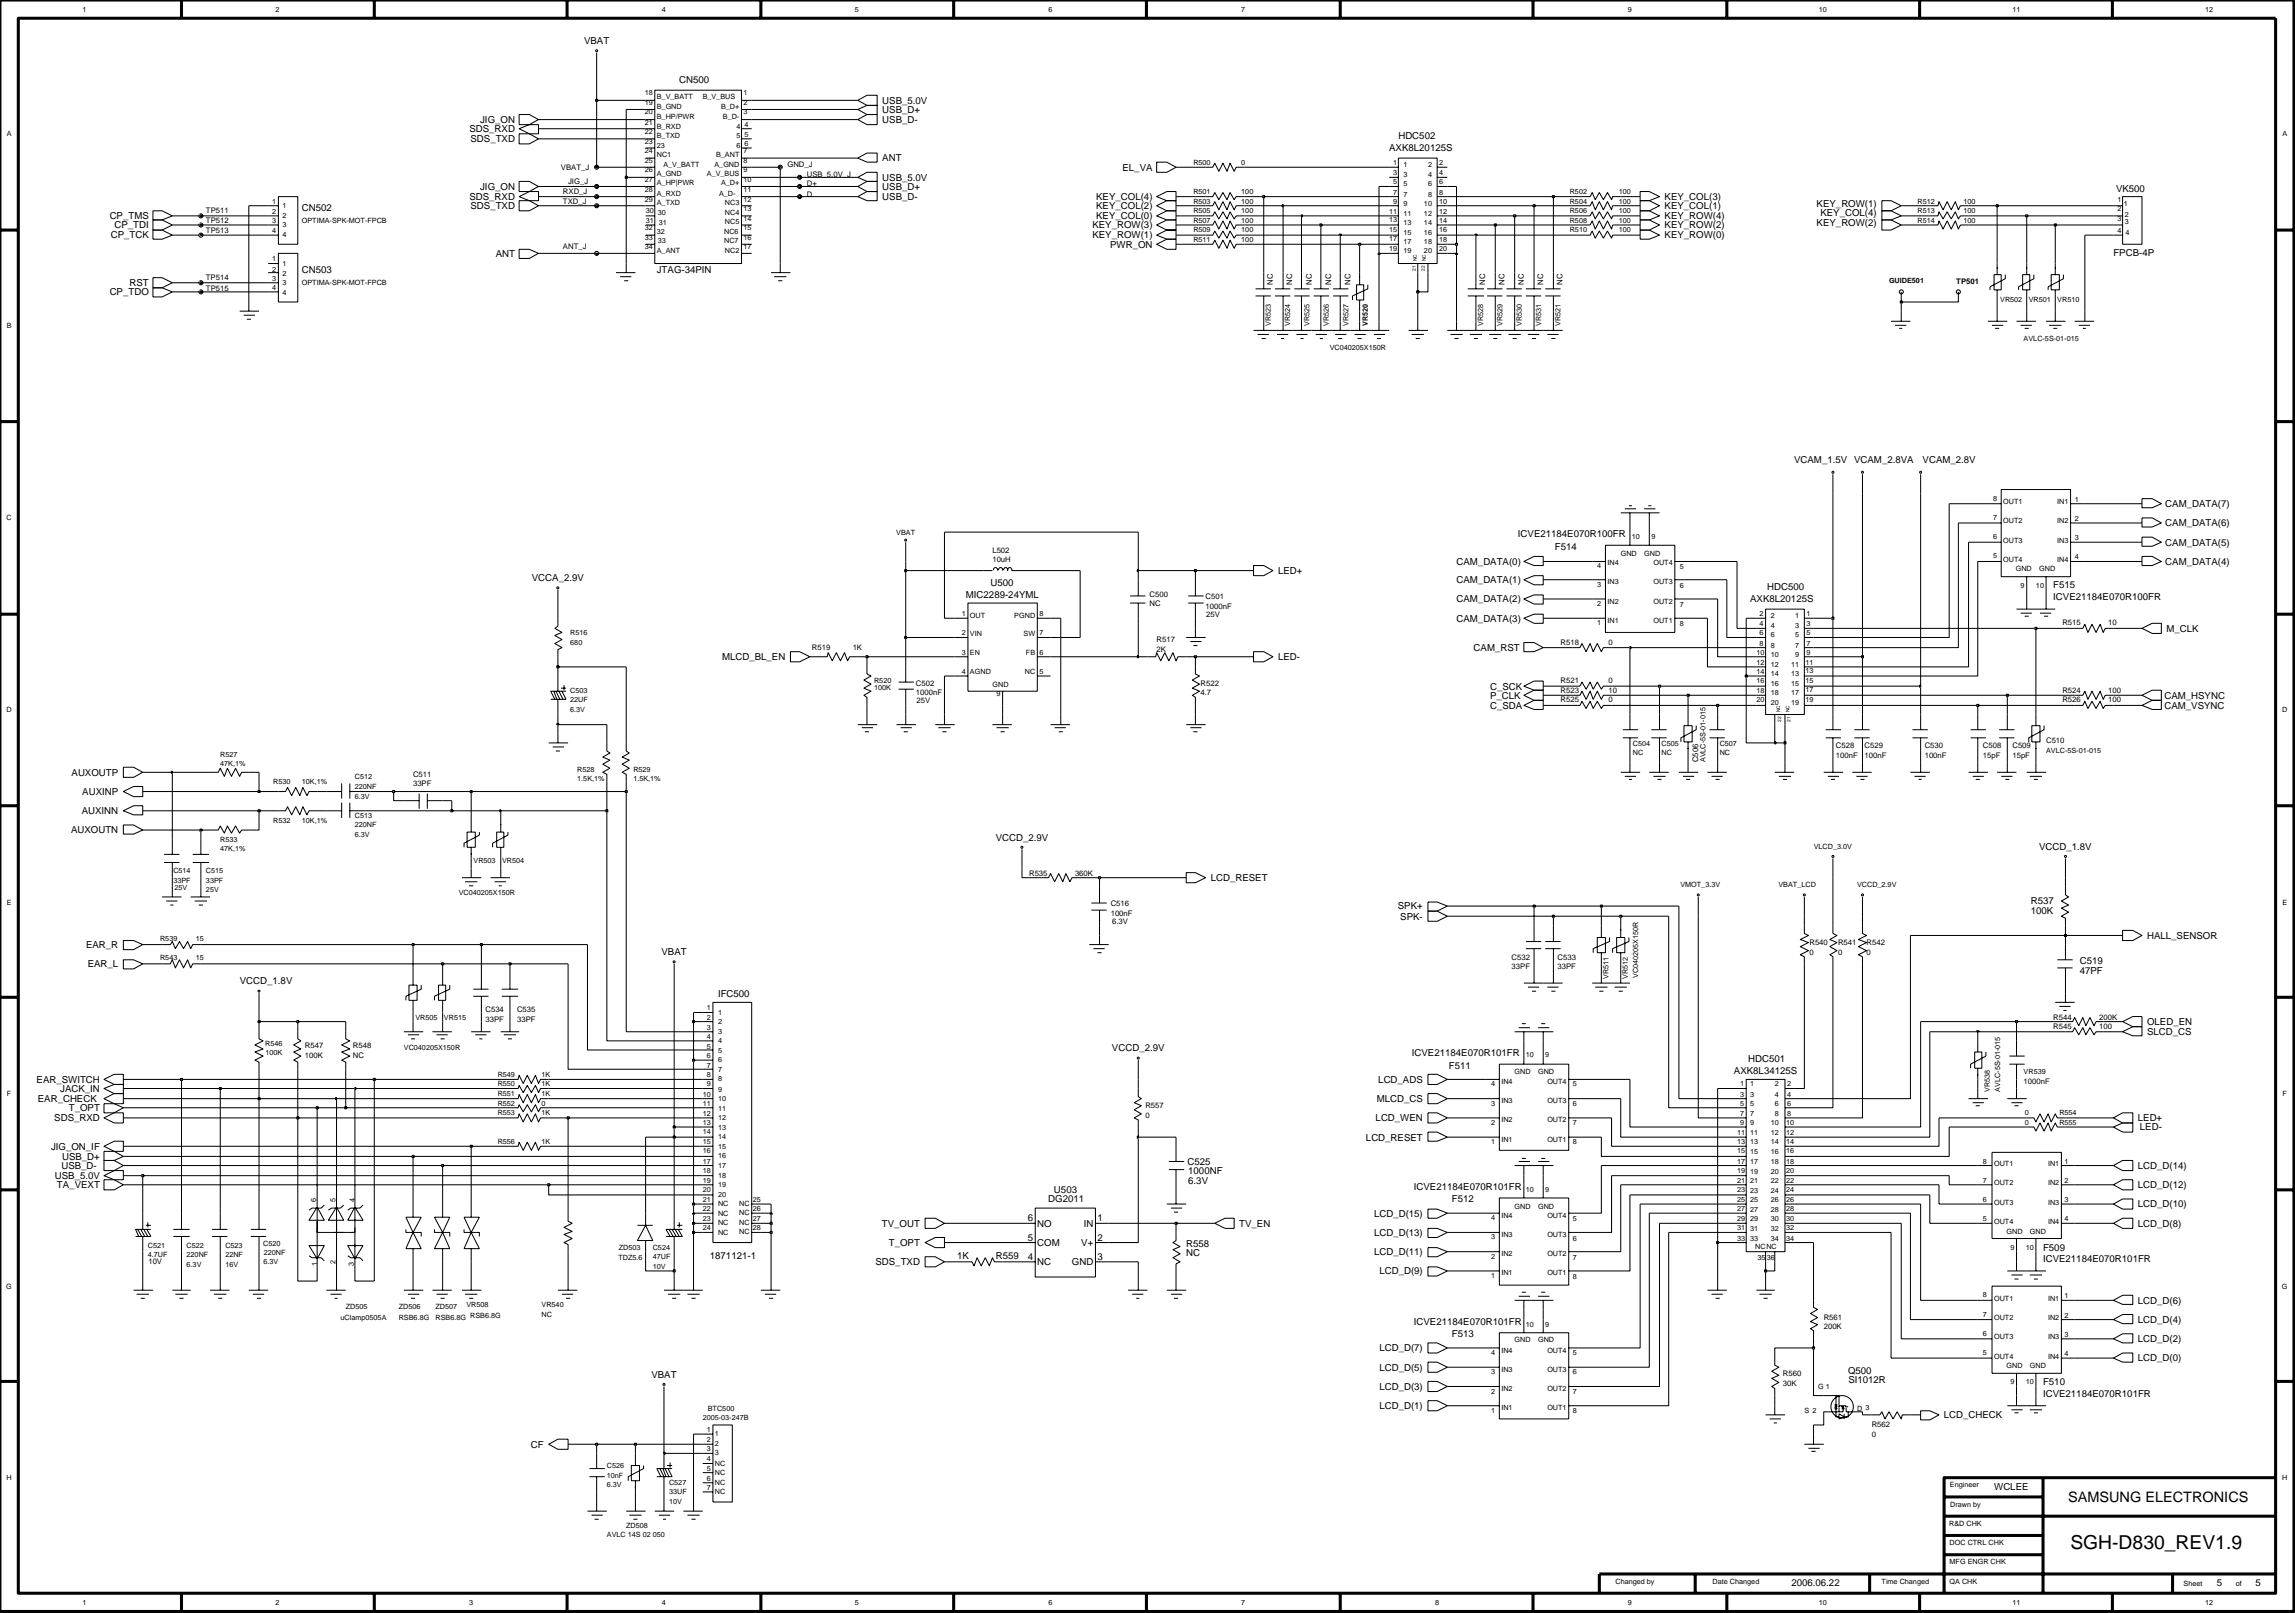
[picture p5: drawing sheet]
<svg xmlns="http://www.w3.org/2000/svg" width="192mm" height="135mm" viewBox="0 0 192 135" stroke-linecap="round" stroke-linejoin="round" font-family="sans-serif">
<defs><g id="words">
<text font-size="1.6" x="172.8" y="129.2">SGH-D830_REV1.9</text>
<text font-size="1.2" x="172.6" y="125.3">SAMSUNG ELECTRONICS</text>
<g font-size=".8">
<text x="48.7" y="3.7">VBAT</text>
<text x="39.2" y="11">SDS_RXD</text>
<text x="39.3" y="11.9">SDS_TXD</text>
<text x="40.1" y="10.3">JIG_ON</text>
<text x="56.7" y="6.9">CN500</text>
<text x="73.6" y="8.7">USB_5.0V</text>
<text x="73.6" y="9.4">USB_D+</text>
<text x="73.6" y="10.3">USB_D-</text>
<text x="116.7" y="11.6">HDC502</text>
<text x="25.2" y="17.6">CN502</text>
<text x="39.2" y="16.7">SDS_RXD</text>
<text x="39.3" y="17.4">SDS_TXD</text>
<text x="40.1" y="15.8">JIG_ON</text>
<text x="73.6" y="15.1">USB_5.0V</text>
<text x="73.6" y="16.7">USB_D-</text>
<text x="73.6" y="15.8">USB_D+</text>
<text x="73.6" y="13.5">ANT</text>
<text x="91.5" y="16.7">KEY_COL(4)</text>
<text x="91.5" y="17.4">KEY_COL(2)</text>
<text x="93.7" y="14.2">EL_VA</text>
<text x="116" y="12.6">AXK8L20125S</text>
<text x="138.9" y="16.7">KEY_COL(3)</text>
<text x="138.9" y="17.4">KEY_COL(1)</text>
<text x="151.6" y="17.3">KEY_ROW(1)</text>
<text x="176.6" y="16">VK500</text>
<text x="9.2" y="18.3">CP_TMS</text>
<text x="9.2" y="19.9">CP_TCK</text>
<text x="9.6" y="19.1">CP_TDI</text>
<text x="10.8" y="23.9">RST</text>
<text x="25.2" y="22.7">CN503</text>
<text x="41.4" y="21.4">ANT</text>
<text x="54.8" y="22.7">JTAG-34PIN</text>
<text x="91.2" y="19.1">KEY_ROW(3)</text>
<text x="91.2" y="19.9">KEY_ROW(1)</text>
<text x="91.5" y="18.3">KEY_COL(0)</text>
<text x="92.7" y="20.7">PWR_ON</text>
<text x="138.9" y="19.1">KEY_ROW(2)</text>
<text x="138.9" y="18.3">KEY_ROW(4)</text>
<text x="138.9" y="19.9">KEY_ROW(0)</text>
<text x="151.6" y="18.9">KEY_ROW(2)</text>
<text x="151.9" y="18">KEY_COL(4)</text>
<text x="176.4" y="21.4">FPCB-4P</text>
<text x="9.2" y="24.6">CP_TDO</text>
<text x="149.7" y="38.7">VCAM_1.5V</text>
<text x="154.8" y="38.7">VCAM_2.8VA</text>
<text x="160.5" y="38.7">VCAM_2.8V</text>
<text x="106.7" y="47.9">LED+</text>
<text x="121.6" y="47.1">CAM_DATA(0)</text>
<text x="126.7" y="44.8">ICVE21184E070R100FR</text>
<text x="129.8" y="45.9">F514</text>
<text x="180.7" y="45.5">CAM_DATA(5)</text>
<text x="180.7" y="43.9">CAM_DATA(6)</text>
<text x="180.7" y="47.1">CAM_DATA(4)</text>
<text x="180.7" y="42.3">CAM_DATA(7)</text>
<text x="44.4" y="48.5">VCCA_2.9V</text>
<text x="80.6" y="49.9">MIC2289-24YML</text>
<text x="82.7" y="48.9">U500</text>
<text x="121.6" y="51.9">CAM_DATA(3)</text>
<text x="121.6" y="50.2">CAM_DATA(2)</text>
<text x="121.6" y="48.6">CAM_DATA(1)</text>
<text x="146.1" y="50.2">AXK8L20125S</text>
<text x="147.5" y="49.2">HDC500</text>
<text x="171.4" y="49.1">F515</text>
<text x="171.4" y="50.1">ICVE21184E070R100FR</text>
<text x="180.8" y="52.7">M_CLK</text>
<text x="60.3" y="55.1">MLCD_BL_EN</text>
<text x="106.7" y="55.1">LED-</text>
<text x="123" y="54.3">CAM_RST</text>
<text x="124.4" y="59.1">C_SDA</text>
<text x="124.4" y="58.3">P_CLK</text>
<text x="124.4" y="57.5">C_SCK</text>
<text x="180.7" y="58.3">CAM_HSYNC</text>
<text x="180.7" y="59.1">CAM_VSYNC</text>
<text x="6" y="64.7">AUXOUTP</text>
<text x="5.9" y="69.5">AUXOUTN</text>
<text x="6.8" y="67.9">AUXINN</text>
<text x="6.9" y="66.3">AUXINP</text>
<text x="83.1" y="70.1">VCCD_2.9V</text>
<text x="170.2" y="70.9">VCCD_1.8V</text>
<text x="101.1" y="73.5">LCD_RESET</text>
<text x="116.7" y="75.9">SPK+</text>
<text x="116.9" y="76.7">SPK-</text>
<text x="169.5" y="75.4">R537</text>
<text x="169.5" y="76.3">100K</text>
<text x="7.2" y="79.1">EAR_R</text>
<text x="7.3" y="80.7">EAR_L</text>
<text x="20" y="82.1">VCCD_1.8V</text>
<text x="55.2" y="79.7">VBAT</text>
<text x="59.9" y="83.2">IFC500</text>
<text x="173.6" y="81.3">47PF</text>
<text x="173.6" y="80.4">C519</text>
<text x="179.2" y="78.3">HALL_SENSOR</text>
<text x="92.8" y="87.7">VCCD_2.9V</text>
<text x="117.8" y="88.1">ICVE21184E070R101FR</text>
<text x="120.9" y="89.1">F511</text>
<text x="144.7" y="89.6">AXK8L34125S</text>
<text x="145.9" y="88.6">HDC501</text>
<text x="179.2" y="86.4">SLCD_CS</text>
<text x="179.2" y="85.5">OLED_EN</text>
<text x="3.1" y="90.3">EAR_SWITCH</text>
<text x="3.2" y="91.9">EAR_CHECK</text>
<text x="4.3" y="95.9">JIG_ON_IF</text>
<text x="4.5" y="93.5">SDS_RXD</text>
<text x="5" y="91.1">JACK_IN</text>
<text x="5.7" y="92.7">T_OPT</text>
<text x="114" y="95.1">LCD_RESET</text>
<text x="114.8" y="93.5">LCD_WEN</text>
<text x="114.9" y="91.9">MLCD_CS</text>
<text x="115" y="90.3">LCD_ADS</text>
<text x="178.4" y="93.5">LED+</text>
<text x="178.6" y="94.3">LED-</text>
<text x="4.6" y="98.4">USB_5.0V</text>
<text x="4.8" y="99.1">TA_VEXT</text>
<text x="5.1" y="97.5">USB_D-</text>
<text x="5.2" y="96.8">USB_D+</text>
<text x="85.8" y="101.9">6</text>
<text x="87.5" y="100.3">DG2011</text>
<text x="88" y="99.5">U503</text>
<text x="91.6" y="101.9">1</text>
<text x="99.1" y="97.2">C525</text>
<text x="99.2" y="98.8">6.3V</text>
<text x="99.2" y="98">1000NF</text>
<text x="114.7" y="101.5">LCD_D(15)</text>
<text x="118" y="99.3">ICVE21184E070R101FR</text>
<text x="121.2" y="100.3">F512</text>
<text x="178.4" y="97.5">LCD_D(14)</text>
<text x="178.4" y="99.1">LCD_D(12)</text>
<text x="178.4" y="100.7">LCD_D(10)</text>
<text x="59.2" y="105">1871121-1</text>
<text x="73.1" y="105.5">SDS_TXD</text>
<text x="73.6" y="102.3">TV_OUT</text>
<text x="74.2" y="103.9">T_OPT</text>
<text x="79.9" y="105">1K</text>
<text x="83.1" y="105">R559</text>
<text x="85.8" y="103.5">5</text>
<text x="85.8" y="105.1">4</text>
<text x="86.6" y="103.9">COM</text>
<text x="86.6" y="105.5">NC</text>
<text x="86.6" y="102.3">NO</text>
<text x="89.5" y="105.5">GND</text>
<text x="90.3" y="103.9">V+</text>
<text x="90.5" y="102.3">IN</text>
<text x="91.6" y="105.1">3</text>
<text x="91.6" y="103.5">2</text>
<text x="99" y="104.8">NC</text>
<text x="99" y="104">R558</text>
<text x="103.4" y="102.3">TV_EN</text>
<text x="114.7" y="104.7">LCD_D(11)</text>
<text x="114.7" y="103.1">LCD_D(13)</text>
<text x="115.1" y="106.3">LCD_D(9)</text>
<text x="170.5" y="105.3">ICVE21184E070R101FR</text>
<text x="170.5" y="104.4">F509</text>
<text x="178.4" y="102.3">LCD_D(8)</text>
<text x="115.1" y="112.7">LCD_D(7)</text>
<text x="118" y="110.5">ICVE21184E070R101FR</text>
<text x="121.2" y="111.5">F513</text>
<text x="178.4" y="113.6">LCD_D(0)</text>
<text x="178.4" y="108.8">LCD_D(6)</text>
<text x="178.4" y="110.4">LCD_D(4)</text>
<text x="178.4" y="112">LCD_D(2)</text>
<text x="54.4" y="114.9">VBAT</text>
<text x="115.1" y="115.9">LCD_D(3)</text>
<text x="115.1" y="117.6">LCD_D(1)</text>
<text x="115.1" y="114.3">LCD_D(5)</text>
<text x="154.2" y="114.6">Q500</text>
<text x="154.3" y="115.4">SI1012R</text>
<text x="162.2" y="118.3">LCD_CHECK</text>
<text x="170.5" y="115.5">F510</text>
<text x="170.5" y="116.5">ICVE21184E070R101FR</text>
<text x="44.3" y="120.8">CF</text>
<text x="166.4" y="124.3">WCLEE</text>
<text x="149.5" y="132.3">2006.06.22</text>
<text x="185" y="132.3">5</text>
<text x="188.3" y="132.3">5</text>
</g>
<g font-size=".6">
<text x="6.9" y="1">1</text>
<text x="23" y="1">2</text>
<text x="55.3" y="1">4</text>
<text x="71.3" y="1">5</text>
<text x="87.5" y="1">6</text>
<text x="103.6" y="1">7</text>
<text x="135.9" y="1">9</text>
<text x="151.8" y="1">10</text>
<text x="168" y="1">11</text>
<text x="184.1" y="1">12</text>
<text x=".6" y="11.4">A</text>
<text x="53.8" y="8.8">19</text>
<text x="53.8" y="9.6">20</text>
<text x="53.8" y="10.4">21</text>
<text x="53.8" y="11.2">22</text>
<text x="53.8" y="7.9">18</text>
<text x="54.8" y="9.1">B_GND</text>
<text x="54.8" y="9.9">B_HP/PWR</text>
<text x="54.8" y="10.7">B_RXD</text>
<text x="54.8" y="11.5">B_TXD</text>
<text x="54.8" y="8.3">B_V_BATT</text>
<text x="58.7" y="8.3">B_V_BUS</text>
<text x="60.2" y="9.1">B_D+</text>
<text x="60.3" y="9.9">B_D-</text>
<text x="61.5" y="10.7">4</text>
<text x="61.5" y="11.5">5</text>
<text x="62.1" y="7.9">1</text>
<text x="62.1" y="8.8">2</text>
<text x="62.1" y="9.6">3</text>
<text x="62.1" y="10.6">4</text>
<text x="62.1" y="11.4">5</text>
<text x="190.5" y="11.4">A</text>
<text x="17.2" y="17.8">TP511</text>
<text x="22.7" y="17">1</text>
<text x="22.7" y="17.8">2</text>
<text x="23.6" y="17.3">1</text>
<text x="46.8" y="14.2">VBAT_J</text>
<text x="47" y="16.1">RXD_J</text>
<text x="47" y="17">TXD_J</text>
<text x="47.4" y="15.4">JIG_J</text>
<text x="53.8" y="12.8">24</text>
<text x="53.8" y="14.4">26</text>
<text x="53.8" y="15.2">27</text>
<text x="53.8" y="16">28</text>
<text x="53.8" y="16.8">29</text>
<text x="53.8" y="13.6">25</text>
<text x="53.8" y="12">23</text>
<text x="53.9" y="17.8">30</text>
<text x="54.8" y="13.1">NC1</text>
<text x="54.8" y="14.7">A_GND</text>
<text x="54.8" y="15.5">A_HP|PWR</text>
<text x="54.8" y="16.3">A_RXD</text>
<text x="54.8" y="17.1">A_TXD</text>
<text x="54.8" y="12.3">23</text>
<text x="54.9" y="17.9">30</text>
<text x="55.4" y="13.9">A_V_BATT</text>
<text x="59" y="14.7">A_V_BUS</text>
<text x="59.6" y="13.9">A_GND</text>
<text x="59.8" y="13.1">B_ANT</text>
<text x="60" y="16.3">A_D-</text>
<text x="60.2" y="15.5">A_D+</text>
<text x="60.5" y="17.1">NC3</text>
<text x="60.5" y="17.9">NC4</text>
<text x="61.5" y="12.3">6</text>
<text x="62.1" y="16.8">12</text>
<text x="62.1" y="17.6">13</text>
<text x="62.1" y="16">11</text>
<text x="62.1" y="13.6">8</text>
<text x="62.1" y="14.4">9</text>
<text x="62.1" y="12.8">7</text>
<text x="62.1" y="15.2">10</text>
<text x="62.1" y="12.2">6</text>
<text x="65.7" y="14">GND_J</text>
<text x="67.3" y="14.8">USB_5.0V_J</text>
<text x="67.3" y="15.6">D+</text>
<text x="67.3" y="16.4">D</text>
<text x="99.6" y="13.8">R500</text>
<text x="99.6" y="17.8">R505</text>
<text x="99.6" y="16.1">R501</text>
<text x="99.6" y="17">R503</text>
<text x="103.6" y="13.8">0</text>
<text x="103.6" y="17.8">100</text>
<text x="103.6" y="16.1">100</text>
<text x="103.6" y="17">100</text>
<text x="116" y="17.8">11</text>
<text x="116.3" y="13.8">1</text>
<text x="116.3" y="14.6">3</text>
<text x="116.3" y="15.4">5</text>
<text x="116.3" y="16.2">7</text>
<text x="116.3" y="17">9</text>
<text x="117.1" y="14">1</text>
<text x="117.1" y="14.8">3</text>
<text x="117.1" y="15.6">5</text>
<text x="117.1" y="16.4">7</text>
<text x="117.1" y="17.2">9</text>
<text x="118.9" y="17.2">10</text>
<text x="119.2" y="14">2</text>
<text x="119.2" y="14.8">4</text>
<text x="119.2" y="15.6">6</text>
<text x="119.2" y="16.4">8</text>
<text x="120.1" y="13.8">2</text>
<text x="120.1" y="14.6">4</text>
<text x="120.1" y="15.4">6</text>
<text x="120.1" y="16.2">8</text>
<text x="120.1" y="17">10</text>
<text x="120.1" y="17.8">12</text>
<text x="131" y="16.1">R502</text>
<text x="131" y="17">R504</text>
<text x="131" y="17.8">R506</text>
<text x="135.1" y="17">100</text>
<text x="135.1" y="16.1">100</text>
<text x="135.1" y="17.8">100</text>
<text x="160.1" y="17">R512</text>
<text x="160.1" y="17.8">R513</text>
<text x="163.9" y="17">100</text>
<text x="163.9" y="17.8">100</text>
<text x="176.7" y="16.8">1</text>
<text x="176.7" y="17.6">2</text>
<text x="177.3" y="17.2">1</text>
<text x="17.2" y="23.4">TP514</text>
<text x="17.2" y="19.4">TP513</text>
<text x="17.2" y="18.6">TP512</text>
<text x="22.7" y="21.8">1</text>
<text x="22.7" y="22.7">2</text>
<text x="22.7" y="23.4">3</text>
<text x="22.7" y="18.6">3</text>
<text x="22.7" y="19.4">4</text>
<text x="23.6" y="22.2">1</text>
<text x="23.6" y="23">2</text>
<text x="23.6" y="23.8">3</text>
<text x="23.6" y="18.2">2</text>
<text x="23.6" y="18.9">3</text>
<text x="23.6" y="19.8">4</text>
<text x="25.2" y="23.8">OPTIMA-SPK-MOT-FPCB</text>
<text x="25.2" y="18.6">OPTIMA-SPK-MOT-FPCB</text>
<text x="47" y="20.8">ANT_J</text>
<text x="53.8" y="19.2">32</text>
<text x="53.8" y="20">33</text>
<text x="53.8" y="20.8">34</text>
<text x="53.9" y="18.6">31</text>
<text x="54.8" y="19.5">32</text>
<text x="54.8" y="21.1">A_ANT</text>
<text x="54.9" y="20.3">33</text>
<text x="55" y="18.8">31</text>
<text x="60.4" y="19.5">NC6</text>
<text x="60.4" y="20.3">NC7</text>
<text x="60.5" y="21.1">NC2</text>
<text x="60.5" y="18.7">NC5</text>
<text x="62.1" y="20.8">17</text>
<text x="62.1" y="18.4">14</text>
<text x="62.1" y="19.2">15</text>
<text x="62.1" y="20">16</text>
<text x="99.6" y="18.6">R507</text>
<text x="99.6" y="20.2">R511</text>
<text x="99.6" y="19.4">R509</text>
<text x="103.6" y="18.6">100</text>
<text x="103.6" y="20.2">100</text>
<text x="103.6" y="19.4">100</text>
<text x="106.2" y="23.8" transform="rotate(-90 106.2 23.8)">NC</text>
<text x="107.9" y="23.8" transform="rotate(-90 107.9 23.8)">NC</text>
<text x="109.5" y="23.8" transform="rotate(-90 109.5 23.8)">NC</text>
<text x="111.1" y="23.8" transform="rotate(-90 111.1 23.8)">NC</text>
<text x="112.7" y="23.8" transform="rotate(-90 112.7 23.8)">NC</text>
<text x="116" y="21">19</text>
<text x="116" y="18.5">13</text>
<text x="116" y="19.4">15</text>
<text x="116" y="20.1">17</text>
<text x="117.1" y="21.1">19</text>
<text x="117.1" y="18">11</text>
<text x="117.1" y="18.8">13</text>
<text x="117.1" y="19.6">15</text>
<text x="117.1" y="20.4">17</text>
<text x="118.9" y="21.1">20</text>
<text x="118.9" y="18">12</text>
<text x="118.9" y="19.6">16</text>
<text x="118.9" y="18.8">14</text>
<text x="118.9" y="20.4">18</text>
<text x="120.1" y="21">20</text>
<text x="120.1" y="18.6">14</text>
<text x="120.1" y="19.4">16</text>
<text x="120.1" y="20.2">18</text>
<text x="124" y="23.8" transform="rotate(-90 124 23.8)">NC</text>
<text x="125.6" y="23.8" transform="rotate(-90 125.6 23.8)">NC</text>
<text x="127.2" y="23.8" transform="rotate(-90 127.2 23.8)">NC</text>
<text x="128.8" y="23.8" transform="rotate(-90 128.8 23.8)">NC</text>
<text x="130.4" y="23.8" transform="rotate(-90 130.4 23.8)">NC</text>
<text x="131" y="18.6">R508</text>
<text x="131" y="19.4">R510</text>
<text x="135.1" y="18.6">100</text>
<text x="135.1" y="19.4">100</text>
<text x="157.7" y="23.6">GUIDE501</text>
<text x="160.1" y="18.6">R514</text>
<text x="163.3" y="23.7">TP501</text>
<text x="163.9" y="18.6">100</text>
<text x="176.7" y="19.4">4</text>
<text x="176.7" y="18.4">3</text>
<text x="177.3" y="18.1">2</text>
<text x="177.3" y="18.7">3</text>
<text x="177.4" y="19.6">4</text>
<text x=".6" y="27.3">B</text>
<text x="17.2" y="24.2">TP515</text>
<text x="22.7" y="24.2">4</text>
<text x="23.6" y="24.6">4</text>
<text x="106.1" y="27.2" transform="rotate(-90 106.1 27.2)">VR523</text>
<text x="107.7" y="27.2" transform="rotate(-90 107.7 27.2)">VR524</text>
<text x="109.3" y="27.2" transform="rotate(-90 109.3 27.2)">VR525</text>
<text x="110.9" y="27.2" transform="rotate(-90 110.9 27.2)">VR526</text>
<text x="111" y="29.2">VC040205X150R</text>
<text x="112.5" y="27.2" transform="rotate(-90 112.5 27.2)">VR527</text>
<text x="114.2" y="27.2" transform="rotate(-90 114.2 27.2)">VR520</text>
<text x="123.8" y="27.2" transform="rotate(-90 123.8 27.2)">VR528</text>
<text x="125.4" y="27.2" transform="rotate(-90 125.4 27.2)">VR529</text>
<text x="127" y="27.2" transform="rotate(-90 127 27.2)">VR530</text>
<text x="128.6" y="27.2" transform="rotate(-90 128.6 27.2)">VR531</text>
<text x="130.2" y="27.2" transform="rotate(-90 130.2 27.2)">VR521</text>
<text x="166.9" y="25.2">VR502</text>
<text x="168.9" y="28.4">AVLC-5S-01-015</text>
<text x="169.3" y="25.2">VR501</text>
<text x="171.7" y="25.2">VR510</text>
<text x="166.4" y="41.8">8</text>
<text x="173.2" y="41.9">1</text>
<text x=".5" y="43.4">C</text>
<text x="74.8" y="44.6">VBAT</text>
<text x="82.8" y="46.2">L502</text>
<text x="82.8" y="46.9">10uH</text>
<text x="133.3" y="47.3">4</text>
<text x="134.2" y="47.1">IN4</text>
<text x="135.3" y="46.4">GND</text>
<text x="136.2" y="45">10</text>
<text x="137.2" y="46.4">GND</text>
<text x="137.8" y="45">9</text>
<text x="138" y="47.1">OUT4</text>
<text x="140.2" y="47.4">5</text>
<text x="166.4" y="46.6">5</text>
<text x="166.4" y="45">6</text>
<text x="166.4" y="43.4">7</text>
<text x="167.2" y="46.9">OUT4</text>
<text x="167.2" y="45.3">OUT3</text>
<text x="167.2" y="43.7">OUT2</text>
<text x="167.2" y="42.1">OUT1</text>
<text x="168.2" y="47.6">GND</text>
<text x="170.2" y="47.6">GND</text>
<text x="171.7" y="42.1">IN1</text>
<text x="171.7" y="43.7">IN2</text>
<text x="171.7" y="45.3">IN3</text>
<text x="171.7" y="46.9">IN4</text>
<text x="173.2" y="43.5">2</text>
<text x="173.2" y="45.1">3</text>
<text x="173.2" y="46.7">4</text>
<text x="47.6" y="53">R516</text>
<text x="47.6" y="53.8">680</text>
<text x="80.3" y="51.4">1</text>
<text x="80.3" y="53">2</text>
<text x="81" y="51.5">OUT</text>
<text x="81" y="53.1">VIN</text>
<text x="84.7" y="51.5">PGND</text>
<text x="85.4" y="53.1">SW</text>
<text x="86.7" y="51.4">8</text>
<text x="86.7" y="53">7</text>
<text x="95.9" y="50.6">NC</text>
<text x="95.9" y="49.8">C500</text>
<text x="96.5" y="53.5">R517</text>
<text x="100.6" y="50.8">1000nF</text>
<text x="100.6" y="50">C501</text>
<text x="100.7" y="51.4">25V</text>
<text x="130.3" y="53.8">R518</text>
<text x="133.3" y="52.2">1</text>
<text x="133.3" y="50.6">2</text>
<text x="133.3" y="49">3</text>
<text x="134.2" y="52">IN1</text>
<text x="134.2" y="50.3">IN2</text>
<text x="134.2" y="48.7">IN3</text>
<text x="134.3" y="53.8">0</text>
<text x="138" y="48.7">OUT3</text>
<text x="138" y="50.3">OUT2</text>
<text x="138" y="52">OUT1</text>
<text x="140.2" y="49">6</text>
<text x="140.2" y="50.6">7</text>
<text x="140.2" y="52.2">8</text>
<text x="146.9" y="52.3">4</text>
<text x="146.9" y="53">6</text>
<text x="146.9" y="53.9">8</text>
<text x="146.9" y="51.4">2</text>
<text x="147.8" y="52.4">4</text>
<text x="147.8" y="53.2">6</text>
<text x="147.8" y="51.6">2</text>
<text x="149.8" y="51.6">1</text>
<text x="149.8" y="53.2">5</text>
<text x="149.8" y="52.4">3</text>
<text x="150.8" y="51.4">1</text>
<text x="150.8" y="53">5</text>
<text x="150.8" y="53.9">7</text>
<text x="150.8" y="52.3">3</text>
<text x="168.7" y="49">9</text>
<text x="169.9" y="49">10</text>
<text x="172.1" y="52.2">R515</text>
<text x="176" y="52.2">10</text>
<text x=".5" y="59.4">D</text>
<text x="47.6" y="57.8">C503</text>
<text x="47.6" y="58.6">22UF</text>
<text x="47.6" y="59.4">6.3V</text>
<text x="67.8" y="54.2">R519</text>
<text x="71.2" y="54.2">1K</text>
<text x="73" y="57">R520</text>
<text x="73" y="57.6">100K</text>
<text x="76.4" y="57.2">C502</text>
<text x="76.4" y="58">1000nF</text>
<text x="76.5" y="58.6">25V</text>
<text x="80.3" y="56.2">4</text>
<text x="80.3" y="54.6">3</text>
<text x="81" y="56.3">AGND</text>
<text x="81" y="54.7">EN</text>
<text x="82.9" y="57.3">GND</text>
<text x="83.2" y="58.1">9</text>
<text x="85.5" y="56.3">NC</text>
<text x="85.6" y="54.7">FB</text>
<text x="86.7" y="54.6">6</text>
<text x="86.7" y="56.2">5</text>
<text x="96.5" y="54.4">2K</text>
<text x="100.2" y="57.2">R522</text>
<text x="100.2" y="58">4.7</text>
<text x="130.3" y="57.8">R523</text>
<text x="130.3" y="57">R521</text>
<text x="130.3" y="58.6">R525</text>
<text x="134.3" y="58.6">0</text>
<text x="134.3" y="57.8">10</text>
<text x="134.3" y="57">0</text>
<text x="146.6" y="54.6">10</text>
<text x="146.6" y="55.5">12</text>
<text x="146.6" y="56.2">14</text>
<text x="146.6" y="57">16</text>
<text x="146.6" y="57.8">18</text>
<text x="146.6" y="58.6">20</text>
<text x="147.8" y="54.8">10</text>
<text x="147.8" y="55.6">12</text>
<text x="147.8" y="56.4">14</text>
<text x="147.8" y="54">8</text>
<text x="147.8" y="57.2">16</text>
<text x="147.8" y="58">18</text>
<text x="147.8" y="58.8">20</text>
<text x="149.5" y="55.6">11</text>
<text x="149.5" y="56.4">13</text>
<text x="149.5" y="57.2">15</text>
<text x="149.5" y="58">17</text>
<text x="149.5" y="58.8">19</text>
<text x="149.8" y="54">7</text>
<text x="149.8" y="54.8">9</text>
<text x="150.7" y="55.5">11</text>
<text x="150.7" y="56.1">13</text>
<text x="150.7" y="57">15</text>
<text x="150.7" y="57.7">17</text>
<text x="150.7" y="58.6">19</text>
<text x="150.8" y="54.6">9</text>
<text x="172.1" y="57.8">R524</text>
<text x="172.1" y="58.6">R526</text>
<text x="176" y="57.8">100</text>
<text x="176" y="58.6">100</text>
<text x="190.5" y="59.4">D</text>
<text x="18.4" y="63.2">R527</text>
<text x="18.4" y="63.9">47K,1%</text>
<text x="22.8" y="65.4">R530</text>
<text x="25.2" y="65.4">10K,1%</text>
<text x="29.6" y="65">C512</text>
<text x="29.6" y="65.8">220NF</text>
<text x="34.5" y="64.8">C511</text>
<text x="34.5" y="65.6">33PF</text>
<text x="48.2" y="65.2">1.5K,1%</text>
<text x="48.2" y="64.4">R528</text>
<text x="52.9" y="65.2">1.5K,1%</text>
<text x="52.9" y="64.4">R529</text>
<text x="136.3" y="62.2">C504</text>
<text x="136.3" y="63">NC</text>
<text x="138.7" y="63">NC</text>
<text x="138.7" y="62.2">C505</text>
<text x="141.7" y="63.6" transform="rotate(-90 141.7 63.6)">C506</text>
<text x="142.3" y="63.6" transform="rotate(-90 142.3 63.6)">AVLC-5S-01-015</text>
<text x="143.5" y="63">NC</text>
<text x="143.5" y="62.2">C507</text>
<text x="153.2" y="63.2">100nF</text>
<text x="153.2" y="62.4">C528</text>
<text x="155.6" y="63.2">100nF</text>
<text x="155.6" y="62.4">C529</text>
<text x="160.6" y="63.2">100nF</text>
<text x="160.6" y="62.4">C530</text>
<text x="165.5" y="62.4">C508</text>
<text x="165.5" y="63.2">15pF</text>
<text x="168" y="63.2">15pF</text>
<text x="168" y="62.4">C509</text>
<text x="170.8" y="62.8">AVLC-5S-01-015</text>
<text x="170.8" y="62">C510</text>
<text x="18.4" y="70.3">R533</text>
<text x="18.4" y="71">47K,1%</text>
<text x="22.8" y="68.7">R532</text>
<text x="25.2" y="68.7">10K,1%</text>
<text x="29.6" y="66.6">6.3V</text>
<text x="29.6" y="69">220NF</text>
<text x="29.6" y="69.8">6.3V</text>
<text x="29.6" y="68.2">C513</text>
<text x="151.4" y="70.8">VLCD_3.0V</text>
<text x=".6" y="75.5">E</text>
<text x="14.5" y="73.6">33PF</text>
<text x="14.5" y="72.8">C514</text>
<text x="14.6" y="74.2">25V</text>
<text x="17.2" y="73.6">33PF</text>
<text x="17.2" y="74.4">25V</text>
<text x="17.2" y="72.8">C515</text>
<text x="38.3" y="74.7">VC040205X150R</text>
<text x="39.5" y="72">VR503</text>
<text x="41.9" y="72">VR504</text>
<text x="85.9" y="73.1">R535</text>
<text x="89.7" y="73.1">360K</text>
<text x="92.7" y="75.6">C516</text>
<text x="92.7" y="76.4">100nF</text>
<text x="92.8" y="77">6.3V</text>
<text x="140.3" y="74">VMOT_3.3V</text>
<text x="148.4" y="74">VBAT_LCD</text>
<text x="155" y="74">VCCD_2.9V</text>
<text x="190.5" y="75.5">E</text>
<text x="13.4" y="80.1">R543</text>
<text x="13.4" y="78.5">R539</text>
<text x="16.3" y="80.1">15</text>
<text x="16.3" y="78.5">15</text>
<text x="126.2" y="80.1">C532</text>
<text x="126.2" y="80.8">33PF</text>
<text x="130" y="80.8">33PF</text>
<text x="130" y="80.1">C533</text>
<text x="134.3" y="81.7" transform="rotate(-90 134.3 81.7)">VR511</text>
<text x="135.9" y="81.7" transform="rotate(-90 135.9 81.7)">VR512</text>
<text x="136.7" y="81.6" transform="rotate(-90 136.7 81.6)">VC040205X150R</text>
<text x="151" y="79.6">0</text>
<text x="151" y="78.8">R540</text>
<text x="153.4" y="79.6">0</text>
<text x="153.4" y="78.8">R541</text>
<text x="155.8" y="79.6">0</text>
<text x="155.8" y="78.8">R542</text>
<text x="22.1" y="87.3">R546</text>
<text x="22.2" y="88">100K</text>
<text x="25.4" y="87.4">R547</text>
<text x="25.4" y="88.3">100K</text>
<text x="29.5" y="87.4">R548</text>
<text x="29.5" y="88.3">NC</text>
<text x="33.7" y="87.6">VC040205X150R</text>
<text x="34.7" y="85.1">VR505</text>
<text x="37.1" y="85.1">VR515</text>
<text x="40.5" y="84.5">C534</text>
<text x="40.5" y="85.2">33PF</text>
<text x="41.5" y="89.9">R549</text>
<text x="43.2" y="84.5">C535</text>
<text x="43.2" y="85.2">33PF</text>
<text x="45.2" y="89.9">1K</text>
<text x="59" y="84.3">1</text>
<text x="59" y="87.5">5</text>
<text x="59" y="88.3">6</text>
<text x="59" y="89.1">7</text>
<text x="59" y="89.9">8</text>
<text x="59" y="85.1">2</text>
<text x="59" y="85.9">3</text>
<text x="59" y="86.7">4</text>
<text x="59.9" y="84.6">1</text>
<text x="59.9" y="87.8">5</text>
<text x="59.9" y="88.6">6</text>
<text x="59.9" y="89.5">7</text>
<text x="59.9" y="85.4">2</text>
<text x="59.9" y="86.2">3</text>
<text x="59.9" y="87">4</text>
<text x="126.4" y="89.6">GND</text>
<text x="127.4" y="88.2">10</text>
<text x="128.4" y="89.6">GND</text>
<text x="129" y="88.2">9</text>
<text x="168.9" y="89.6">VR539</text>
<text x="171.4" y="85.8">R545</text>
<text x="171.4" y="85.1">R544</text>
<text x="175.2" y="85.8">100</text>
<text x="175.2" y="85.1">200K</text>
<text x=".6" y="91.4">F</text>
<text x="41.5" y="95.5">R556</text>
<text x="41.5" y="93">R553</text>
<text x="41.5" y="91.4">R551</text>
<text x="41.5" y="90.6">R550</text>
<text x="41.5" y="92.2">R552</text>
<text x="45.2" y="91.4">1K</text>
<text x="45.2" y="95.5">1K</text>
<text x="45.2" y="93">1K</text>
<text x="45.2" y="90.6">1K</text>
<text x="45.2" y="92.2">0</text>
<text x="58.7" y="91.5">10</text>
<text x="58.7" y="92.2">11</text>
<text x="58.7" y="93.1">12</text>
<text x="58.7" y="93.8">13</text>
<text x="58.7" y="94.6">14</text>
<text x="58.7" y="95.5">15</text>
<text x="59" y="90.6">9</text>
<text x="59.9" y="91.8">10</text>
<text x="59.9" y="92.7">11</text>
<text x="59.9" y="93.4">12</text>
<text x="59.9" y="94.3">13</text>
<text x="59.9" y="95">14</text>
<text x="59.9" y="95.9">15</text>
<text x="59.9" y="90.2">8</text>
<text x="59.9" y="91.1">9</text>
<text x="95.6" y="92.4">R557</text>
<text x="95.6" y="93.3">0</text>
<text x="124.5" y="95.5">1</text>
<text x="124.5" y="93.8">2</text>
<text x="124.5" y="92.2">3</text>
<text x="124.5" y="90.6">4</text>
<text x="125.3" y="95.2">IN1</text>
<text x="125.3" y="93.6">IN2</text>
<text x="125.3" y="92">IN3</text>
<text x="125.3" y="90.4">IN4</text>
<text x="129.2" y="90.4">OUT4</text>
<text x="129.2" y="92">OUT3</text>
<text x="129.2" y="93.6">OUT2</text>
<text x="129.2" y="95.2">OUT1</text>
<text x="131.3" y="90.6">5</text>
<text x="131.3" y="92.2">6</text>
<text x="131.3" y="93.8">7</text>
<text x="131.3" y="95.5">8</text>
<text x="145" y="94.7">11</text>
<text x="145" y="95.5">13</text>
<text x="145.2" y="90.6">1</text>
<text x="145.2" y="93.1">7</text>
<text x="145.2" y="93.8">9</text>
<text x="145.2" y="92.2">5</text>
<text x="145.2" y="91.5">3</text>
<text x="146.1" y="90.6">1</text>
<text x="146.1" y="94.7">11</text>
<text x="146.1" y="95.5">13</text>
<text x="146.1" y="93.1">7</text>
<text x="146.1" y="93.8">9</text>
<text x="146.1" y="92.2">5</text>
<text x="146.1" y="91.5">3</text>
<text x="147.8" y="93.8">10</text>
<text x="147.8" y="94.7">12</text>
<text x="147.8" y="95.5">14</text>
<text x="148.1" y="93.1">8</text>
<text x="148.1" y="91.5">4</text>
<text x="148.1" y="92.2">6</text>
<text x="148.1" y="90.6">2</text>
<text x="149.1" y="93.8">10</text>
<text x="149.1" y="94.7">12</text>
<text x="149.1" y="95.5">14</text>
<text x="149.2" y="90.6">2</text>
<text x="149.2" y="93.1">8</text>
<text x="149.2" y="91.5">4</text>
<text x="149.2" y="92.2">6</text>
<text x="166.1" y="91.1" transform="rotate(-90 166.1 91.1)">VR538</text>
<text x="166.9" y="91.1" transform="rotate(-90 166.9 91.1)">AVLC-5S-01-015</text>
<text x="168.9" y="90.5">1000nF</text>
<text x="169" y="93">0</text>
<text x="169" y="93.8">0</text>
<text x="171.9" y="93">R554</text>
<text x="171.9" y="93.8">R555</text>
<text x="190.5" y="91.4">F</text>
<text x="26.4" y="100.3" transform="rotate(-90 26.4 100.3)">6</text>
<text x="28" y="100.3" transform="rotate(-90 28 100.3)">5</text>
<text x="29.6" y="100.3" transform="rotate(-90 29.6 100.3)">4</text>
<text x="58.7" y="96.2">16</text>
<text x="58.7" y="100.3">21</text>
<text x="58.7" y="101">22</text>
<text x="58.7" y="101.9">23</text>
<text x="58.7" y="97.1">17</text>
<text x="58.7" y="97.8">18</text>
<text x="58.7" y="98.7">19</text>
<text x="58.7" y="99.4">20</text>
<text x="59.9" y="100.6">NC</text>
<text x="59.9" y="101.5">NC</text>
<text x="59.9" y="96.6">16</text>
<text x="59.9" y="97.4">17</text>
<text x="59.9" y="98.2">18</text>
<text x="59.9" y="99">19</text>
<text x="59.9" y="99.9">20</text>
<text x="61.7" y="100.6">NC</text>
<text x="61.7" y="101.4">NC</text>
<text x="62.8" y="100.3">25</text>
<text x="62.8" y="101">26</text>
<text x="62.8" y="101.9">27</text>
<text x="124.5" y="101.8">4</text>
<text x="125.3" y="101.6">IN4</text>
<text x="126.4" y="100.8">GND</text>
<text x="127.4" y="99.4">10</text>
<text x="128.4" y="100.8">GND</text>
<text x="129" y="99.4">9</text>
<text x="129.2" y="101.6">OUT4</text>
<text x="131.3" y="101.9">5</text>
<text x="145" y="96.2">15</text>
<text x="145" y="99.4">23</text>
<text x="145" y="100.3">25</text>
<text x="145" y="101">27</text>
<text x="145" y="101.9">29</text>
<text x="145" y="97.1">17</text>
<text x="145" y="97.8">19</text>
<text x="145" y="98.7">21</text>
<text x="146.1" y="96.3">15</text>
<text x="146.1" y="99.5">23</text>
<text x="146.1" y="100.3">25</text>
<text x="146.1" y="101.1">27</text>
<text x="146.1" y="101.9">29</text>
<text x="146.1" y="97.1">17</text>
<text x="146.1" y="97.9">19</text>
<text x="146.1" y="98.7">21</text>
<text x="147.8" y="101.9">30</text>
<text x="147.8" y="99.5">24</text>
<text x="147.8" y="100.3">26</text>
<text x="147.8" y="101.1">28</text>
<text x="147.8" y="96.3">16</text>
<text x="147.8" y="97.1">18</text>
<text x="147.8" y="97.9">20</text>
<text x="147.8" y="98.7">22</text>
<text x="149.1" y="101.9">30</text>
<text x="149.1" y="99.4">24</text>
<text x="149.1" y="100.3">26</text>
<text x="149.1" y="101">28</text>
<text x="149.1" y="96.2">16</text>
<text x="149.1" y="97.1">18</text>
<text x="149.1" y="97.8">20</text>
<text x="149.1" y="98.7">22</text>
<text x="165.5" y="97.1">8</text>
<text x="165.5" y="101.9">5</text>
<text x="165.5" y="100.3">6</text>
<text x="165.5" y="98.7">7</text>
<text x="166.4" y="98.9">OUT2</text>
<text x="166.4" y="97.3">OUT1</text>
<text x="166.4" y="100.5">OUT3</text>
<text x="170.9" y="97.3">IN1</text>
<text x="170.9" y="98.9">IN2</text>
<text x="170.9" y="100.5">IN3</text>
<text x="172.3" y="97.1">1</text>
<text x="172.3" y="98.7">2</text>
<text x="172.3" y="100.3">3</text>
<text x="172.3" y="101.9">4</text>
<text x=".5" y="107.5">G</text>
<text x="12.3" y="104.1">C521</text>
<text x="12.3" y="104.8">4.7UF</text>
<text x="12.4" y="105.5">10V</text>
<text x="15.6" y="105.7">6.3V</text>
<text x="15.6" y="104.8">220NF</text>
<text x="15.6" y="104.1">C522</text>
<text x="18.8" y="104.1">C523</text>
<text x="18.8" y="104.8">22NF</text>
<text x="18.8" y="105.7">16V</text>
<text x="22" y="103.9">C520</text>
<text x="22" y="105.4">6.3V</text>
<text x="22" y="104.7">220NF</text>
<text x="26.5" y="105.6" transform="rotate(-90 26.5 105.6)">1</text>
<text x="28" y="105.4" transform="rotate(-90 28 105.4)">2</text>
<text x="29.5" y="105.6" transform="rotate(-90 29.5 105.6)">3</text>
<text x="51.6" y="105.1">TDZ5.6</text>
<text x="51.6" y="104.2">ZD503</text>
<text x="54.5" y="105.9">10V</text>
<text x="54.5" y="105">47UF</text>
<text x="54.5" y="104.2">C524</text>
<text x="58.7" y="102.6">24</text>
<text x="59.9" y="103.1">NC</text>
<text x="59.9" y="102.2">NC</text>
<text x="61.7" y="102.2">NC</text>
<text x="61.7" y="103">NC</text>
<text x="62.8" y="102.6">28</text>
<text x="124.5" y="103.4">3</text>
<text x="124.5" y="106.6">1</text>
<text x="124.5" y="105">2</text>
<text x="125.3" y="106.4">IN1</text>
<text x="125.3" y="104.8">IN2</text>
<text x="125.3" y="103.2">IN3</text>
<text x="129.2" y="103.2">OUT3</text>
<text x="129.2" y="104.8">OUT2</text>
<text x="129.2" y="106.4">OUT1</text>
<text x="131.3" y="103.5">6</text>
<text x="131.3" y="105.1">7</text>
<text x="131.3" y="106.7">8</text>
<text x="145" y="102.6">31</text>
<text x="145" y="103.5">33</text>
<text x="146.1" y="102.7">31</text>
<text x="146.1" y="103.5">33</text>
<text x="146.5" y="104.2">NCNC</text>
<text x="146.7" y="105.1">3536</text>
<text x="147.8" y="102.7">32</text>
<text x="147.8" y="103.5">34</text>
<text x="149.1" y="102.6">32</text>
<text x="149.1" y="103.5">34</text>
<text x="166.4" y="102.1">OUT4</text>
<text x="167.5" y="102.9">GND</text>
<text x="167.8" y="104.2">9</text>
<text x="169.1" y="104.2">10</text>
<text x="169.4" y="102.9">GND</text>
<text x="170.9" y="102.1">IN4</text>
<text x="190.5" y="107.5">G</text>
<text x="28.4" y="110.1">uClamp0505A</text>
<text x="28.9" y="109.2">ZD505</text>
<text x="33.3" y="109.2">ZD506</text>
<text x="33.3" y="110.1">RSB6.8G</text>
<text x="36.3" y="110.1">RSB6.8G</text>
<text x="36.3" y="109.2">ZD507</text>
<text x="38.9" y="109.1">VR508</text>
<text x="39.2" y="109.9">RSB6.8G</text>
<text x="45.2" y="109.8">NC</text>
<text x="45.2" y="109.1">VR540</text>
<text x="124.5" y="113">4</text>
<text x="125.3" y="112.8">IN4</text>
<text x="126.4" y="112">GND</text>
<text x="127.4" y="110.7">10</text>
<text x="128.4" y="112">GND</text>
<text x="129" y="110.7">9</text>
<text x="129.2" y="112.8">OUT4</text>
<text x="131.3" y="113">5</text>
<text x="152.2" y="110.1">R561</text>
<text x="152.2" y="110.8">200K</text>
<text x="165.5" y="113">5</text>
<text x="165.5" y="111.4">6</text>
<text x="165.5" y="109.8">7</text>
<text x="165.5" y="108.2">8</text>
<text x="166.4" y="113.3">OUT4</text>
<text x="166.4" y="111.7">OUT3</text>
<text x="166.4" y="110.1">OUT2</text>
<text x="166.4" y="108.5">OUT1</text>
<text x="170.9" y="110.1">IN2</text>
<text x="170.9" y="111.7">IN3</text>
<text x="170.9" y="113.3">IN4</text>
<text x="170.9" y="108.5">IN1</text>
<text x="172.3" y="108.3">1</text>
<text x="172.3" y="109.9">2</text>
<text x="172.3" y="111.5">3</text>
<text x="172.3" y="113.1">4</text>
<text x="58.7" y="118.5">2005-03-247B</text>
<text x="59" y="119.5">1</text>
<text x="59.1" y="117.7">BTC500</text>
<text x="59.7" y="119.8">1</text>
<text x="124.5" y="117.9">1</text>
<text x="124.5" y="116.3">2</text>
<text x="124.5" y="114.6">3</text>
<text x="125.3" y="117.6">IN1</text>
<text x="125.3" y="116">IN2</text>
<text x="125.3" y="114.4">IN3</text>
<text x="129.2" y="114.4">OUT3</text>
<text x="129.2" y="116">OUT2</text>
<text x="129.2" y="117.6">OUT1</text>
<text x="131.3" y="114.6">6</text>
<text x="131.3" y="116.3">7</text>
<text x="131.3" y="117.9">8</text>
<text x="148.8" y="114.8">R560</text>
<text x="148.8" y="115.7">30K</text>
<text x="150.6" y="117.9">S 2</text>
<text x="151.7" y="115.8">G 1</text>
<text x="155" y="117.7">D 3</text>
<text x="156.2" y="119">R562</text>
<text x="156.2" y="119.9">0</text>
<text x="167.5" y="114.1">GND</text>
<text x="167.8" y="115.5">9</text>
<text x="169.1" y="115.5">10</text>
<text x="169.4" y="114.1">GND</text>
<text x=".5" y="123.5">H</text>
<text x="50.7" y="122.4">C526</text>
<text x="50.7" y="123.3">10nF</text>
<text x="50.7" y="124">6.3V</text>
<text x="55.8" y="123.9">C527</text>
<text x="55.8" y="124.6">33UF</text>
<text x="55.8" y="125.5">10V</text>
<text x="59" y="122.7">5</text>
<text x="59" y="123.5">6</text>
<text x="59" y="124.3">7</text>
<text x="59" y="120.3">2</text>
<text x="59" y="121.1">3</text>
<text x="59" y="121.9">4</text>
<text x="59.7" y="123.9">NC</text>
<text x="59.7" y="124.6">NC</text>
<text x="59.7" y="120.7">2</text>
<text x="59.7" y="121.4">3</text>
<text x="59.7" y="122.3">NC</text>
<text x="59.7" y="123">NC</text>
<text x="162.8" y="124.1">Engineer</text>
<text x="162.8" y="125.7">Drawn by</text>
<text x="190.5" y="123.5">H</text>
<text x="50.7" y="128.3">AVLC 14S 02 050</text>
<text x="52.3" y="127.5">ZD508</text>
<text x="162.7" y="127.3">R&amp;D CHK</text>
<text x="162.7" y="128.9">DOC CTRL CHK</text>
<text x="162.7" y="130.5">MFG ENGR CHK</text>
<text x="6.9" y="133.9">1</text>
<text x="23" y="133.9">2</text>
<text x="39.2" y="133.9">3</text>
<text x="55.3" y="133.9">4</text>
<text x="71.3" y="133.9">5</text>
<text x="87.5" y="133.9">6</text>
<text x="103.6" y="133.9">7</text>
<text x="119.8" y="133.9">8</text>
<text x="134.8" y="132.1">Changed by</text>
<text x="135.9" y="133.9">9</text>
<text x="142.9" y="132.1">Date Changed</text>
<text x="151.8" y="133.9">10</text>
<text x="157" y="132.1">Time Changed</text>
<text x="162.7" y="132.1">QA CHK</text>
<text x="168" y="133.9">11</text>
<text x="182.2" y="132.3">Sheet</text>
<text x="184.1" y="133.9">12</text>
<text x="186.6" y="132.3">of</text>
</g>
<g font-size=".4">
<text x="118.2" y="22.6" transform="rotate(-90 118.2 22.6)">21</text>
<text x="118.2" y="21.8" transform="rotate(-90 118.2 21.8)">NC</text>
<text x="118.9" y="22.6" transform="rotate(-90 118.9 22.6)">22</text>
<text x="119" y="21.8" transform="rotate(-90 119 21.8)">NC</text>
<text x="148.6" y="59.4" transform="rotate(-90 148.6 59.4)">NC</text>
<text x="149.3" y="59.4" transform="rotate(-90 149.3 59.4)">NC</text>
<text x="148.7" y="60.2" transform="rotate(-90 148.7 60.2)">22</text>
<text x="149.4" y="60.2" transform="rotate(-90 149.4 60.2)">21</text>
</g>
</g></defs>
<g fill="none" stroke="#000" stroke-width=".08">
<path d="M12.8 17.6h.7l.9 .4-.9 .3h-.7zM12.8 19.2h.7l.9 .4-.9 .4h-.7zM12.8 18.3h.7l.9 .5-.9 .4h-.7zM22.4 18.8h.8M22.4 19.6h.8M22.4 17.2h.8M22.4 18h.8M23.2 16.4h1.7v4h-1.7zM43.3 16.4l.9-.4h.7v.7h-.7zM43.3 11.2h.9l.7 .4-.7 .4h-.9zM43.3 9.6h.9l.7 .4-.7 .4h-.9zM43.3 10.7l.9-.3h.7v.8h-.7z"/>
<path d="M43.3 16.7h.9l.7 .5-.7 .4h-.9zM43.3 15.1h.9l.7 .5-.7 .4h-.9zM49.8 4.4v1.6M53.9 18.8h.8M53.9 19.6h.8M53.9 8.4h.8M53.9 9.1h.8M53.9 10h.8M53.9 10.7h.8M53.9 11.6h.8M53.9 12.3h.8M53.9 13.2h.8"/>
<path d="M53.9 14h.8M53.9 14.8h.8M53.9 15.6h.8M53.9 16.4h.8M53.9 17.2h.8M53.9 18h.8M54.7 7.5h7.2v14.5h-7.2zM61.9 18.8h.8M61.9 19.6h.8M61.9 8.4h.8M61.9 9.1h.8M61.9 10h.8"/>
<path d="M61.9 10.7h.8M61.9 11.6h.8M61.9 12.3h.8M61.9 13.2h.8M61.9 14h.8M61.9 14.8h.8M61.9 15.6h.8M61.9 16.4h.8M61.9 17.2h.8M61.9 18h.8M71.6 10l.8-.4h.8v.8h-.8zM71.6 13.2l.8-.4h.8v.7h-.8z"/>
<path d="M71.6 14.8l.8-.4h.8v.7h-.8zM71.6 16.4l.8-.4h.8v.7h-.8zM71.6 9.1l.8-.3h.8v.8h-.8zM71.6 8.4l.8-.5h.8v.9h-.8zM71.6 15.6l.8-.5h.8v.9h-.8zM96.5 13.5h.9l.8 .5-.8 .4h-.9zM96.5 18.8l.9-.5h.8v.9h-.8zM96.5 19.6l.9-.4h.8v.8h-.8zM96.5 16.4l.9-.4h.8v.7h-.8zM96.5 17.2l.9-.5h.8v.9h-.8zM96.5 18l.9-.4h.8v.7h-.8zM100.6 14h.6l.2-.4 .3 .7 .4-.7 .3 .7 .3-.7 .3 .7 .2-.3h.7"/>
<path d="M100.6 19.6h.6l.2-.3 .3 .6 .4-.6 .3 .6 .3-.6 .3 .6 .2-.3h.7M100.6 18.8h.6l.2-.4 .3 .7 .4-.7 .3 .7 .3-.7 .3 .7 .2-.3h.7M100.6 17.2h.6l.2-.4 .3 .7 .4-.7 .3 .7 .3-.7 .3 .7 .2-.3h.7M100.6 16.4h.6l.2-.3 .3 .6 .4-.6 .3 .6 .3-.6 .3 .6 .2-.3h.7M100.6 18h.6l.2-.3 .3 .6 .4-.6 .3 .6 .3-.6 .3 .6 .2-.3h.7M116 18.8h.7M116 19.6h.7M116 14h.7M116 14.8h.7M116 15.6h.7M116 16.4h.7M116 17.2h.7"/>
<path d="M116 18h.7M116.7 13.2h3.3v8.8h-3.3zM120 18.8h.8M120 19.6h.8M120 14h.8M120 14.8h.8M120 15.6h.8M120 16.4h.8M120 17.2h.8M120 18h.8M132 16.4h.7l.2-.3 .2 .6 .4-.6 .3 .6 .4-.6 .3 .6 .1-.3h.7M132 19.6h.7l.2-.3 .2 .6 .4-.6 .3 .6 .4-.6 .3 .6 .1-.3h.7"/>
<path d="M132 18.8h.7l.2-.4 .2 .7 .4-.7 .3 .7 .4-.7 .3 .7 .1-.3h.7M132 17.2h.7l.2-.4 .2 .7 .4-.7 .3 .7 .4-.7 .3 .7 .1-.3h.7M132 18h.7l.2-.3 .2 .6 .4-.6 .3 .6 .4-.6 .3 .6 .1-.3h.7M136.9 18.3h.8l.8 .5-.8 .4h-.8zM136.9 19.2h.8l.8 .4-.8 .4h-.8zM136.9 17.6h.8l.8 .4-.8 .3h-.8zM136.9 16h.8l.8 .4-.8 .3h-.8zM136.9 16.7h.8l.8 .5-.8 .4h-.8zM157.1 17.6h.7l.9 .4-.9 .3h-.7zM157.1 16.7h.7l.9 .5-.9 .4h-.7zM157.1 18.3h.7l.9 .5-.9 .4h-.7zM161.1 18.8h.7v-.4l.4 .7 .3-.7 .4 .7 .3-.7 .3 .7 .1-.3h.7"/>
<path d="M161.1 17.2h.7v-.4l.4 .7 .3-.7 .4 .7 .3-.7 .3 .7 .1-.3h.7M161.1 18h.7v-.3l.4 .6 .3-.6 .4 .6 .3-.6 .3 .6 .1-.3h.7M176.4 18.8h.8M176.4 19.6h.8M176.4 17.2h.8M176.4 18h.8M177.2 16.4h1.6v4h-1.6zM12.8 24h.7l.9 .4-.9 .4h-.7zM12.8 23.2h.7l.9 .4-.9 .4h-.7zM20 26h1.6M20.3 26.3h1M20.6 26.6h.3"/>
<path d="M20.8 25.2v.8M22.4 22.7h.8M22.4 22h.8M22.4 24.4h.8M22.4 23.6h.8M23.2 21.1h1.7v4.1h-1.7zM43.3 20.8h.9l.7 .3-.7 .5h-.9zM51.4 22.7h1.6M51.8 23.1h.9M52.1 23.4h.3M52.3 22v.7M53.9 21.1h.8"/>
<path d="M53.9 20.4h.8M61.9 21.1h.8M61.9 20.4h.8M64.4 22.7h1.6M64.6 23.1h1M65 23.4h.3M65.1 22v.7M96.5 20.4l.9-.4h.8v.8h-.8zM100.6 20.4h.6l.2-.4 .3 .7 .4-.7 .3 .7 .3-.7 .3 .7 .2-.3h.7M104.6 27.6h11.4M104.8 24.7h1.3M104.8 24.1h1.3"/>
<path d="M105 27.9h.9M105.3 28.2h.3M105.5 22.7v1.4M105.5 24.7v1.3M105.5 26.8v.8M106.4 24.7h1.3M106.4 24.1h1.3M106.6 27.9h.9M106.9 28.2h.3M107.1 22.7v1.4M107.1 24.7v1.3M107.1 26.8v.8"/>
<path d="M108 24.7h1.3M108 24.1h1.3M108.2 27.9h.9M108.5 28.2h.3M108.6 22.7v1.4M108.6 24.7v1.3M108.6 26.8v.8M109.7 24.7h1.2M109.7 24.1h1.2M109.8 27.9h1M110.2 28.2h.2M110.2 22.7v1.4"/>
<path d="M110.2 24.7v1.3M110.2 26.8v.8M111.3 24.7h1.2M111.3 24.1h1.2M111.4 27.9h1M111.7 28.2h.3M111.9 22.7v1.4M111.9 24.7v1.3M111.9 26.8v.8M113.1 27.9h.9M113.2 23.8h.6v1.2h-.6zM113.3 28.2h.4"/>
<path d="M113.5 22.7v1.1M113.5 25v1M113.5 26.8v.8M114.2 23.8v.3l-1.3 .6v.3M114.7 27.9h.9M114.9 28.2h.4M115.1 26.8v.8M116 21.1h.7M116 20.4h.7M117.6 27.6h1.6M117.8 27.9h1M118.2 28.2h.3"/>
<path d="M118.3 22v.7M118.3 26.8v.8M119.2 22v.7M120 21.1h.8M120 20.4h.8M120.8 27.6h9.6M121.1 27.9h1M121.4 28.2h.3M121.6 26.8v.8M122.5 24.7h1.4M122.5 24.1h1.4M122.7 27.9h1"/>
<path d="M123 28.2h.4M123.2 22.7v1.4M123.2 24.7v1.3M123.2 26.8v.8M124.1 24.7h1.3M124.1 24.1h1.3M124.3 27.9h1M124.6 28.2h.4M124.8 22.7v1.4M124.8 24.7v1.3M124.8 26.8v.8M125.7 24.7h1.3"/>
<path d="M125.7 24.1h1.3M125.9 27.9h1M126.3 28.2h.3M126.4 22.7v1.4M126.4 24.7v1.3M126.4 26.8v.8M127.4 24.7h1.2M127.4 24.1h1.2M127.5 27.9h1M127.9 28.2h.3M128 22.7v1.4M128 24.7v1.3"/>
<path d="M128 26.8v.8M129 24.7h1.3M129 24.1h1.3M129.1 27.9h1M129.5 28.2h.3M129.7 22.7v1.4M129.7 24.7v1.3M129.7 26.8v.8M153 39.6v1.6M155.5 39.6v1.6M157.8 26.8h1.7M158.2 27.1h.9"/>
<path d="M158.5 27.4h.3M158.7 26v.8M160.3 39.6v1.6M165.9 26.8h1.6M166.3 27.1h.9M166.4 22.9h.6v1.3h-.6zM166.5 27.4h.4M166.7 22v.9M166.7 24.2v1M166.7 26v.8M167.4 22.9v.4l-1.3 .6v.3M168.3 26.8h1.6"/>
<path d="M168.6 27.1h1M168.8 22.9h.6v1.3h-.6zM169 27.4h.3M169.2 22v.9M169.2 24.2v1M169.2 26v.8M169.8 22.9v.4l-1.3 .6v.3M170.8 26.8h1.6M171 27.1h1.1M171.2 22.9h.7v1.3h-.7zM171.4 27.4h.3M171.5 22v.9"/>
<path d="M171.5 24.2v1M171.5 26v.8M172.2 22.9v.4l-1.3 .6v.3M173.2 26.8h1.6M173.5 27.1h.9M173.8 27.4h.3M174 26v.8M46.2 57.7l.3 .6M46.4 57.7l.3 .6M46.6 51.6v.7l-.3 .1 .6 .4-.6 .2 .6 .4-.6 .3 .6 .3-.3 .2v.6M46.6 49.2v1.6M46.6 56.4v1.3"/>
<path d="M46.6 58.3v1.3M46.6 57.7l.4 .6M46.8 57.4h.4M46.9 57.7l.3 .6h-1.2M47.1 57.2v.4M47.2 57.7h-1.2l.3 .6M66 54.4h.7l.9 .4-.9 .4h-.7zM68.4 54.8h.6l.1-.4 .4 .7 .3-.7 .3 .7 .4-.7 .2 .7 .2-.3h.7M72.4 55.6v.6l.3 .2-.6 .3 .6 .4-.6 .3 .6 .3-.6 .3 .3 .2v.6M72.4 59.6v.9M75 57.5h1.3M75 56.9h1.3"/>
<path d="M75.6 45.2v1.6M75.6 55.6v1.3M75.6 57.5v1.3M75.6 59.6v.9M78.8 59.6v.9M79.7 51.6h1.1M79.7 56.4h1.1M79.7 54.8h1.1M79.7 53.2h1.1M80.8 50.3h5.8v7.4h-5.8zM82.1 47.6h.7M82.9 47.6l.1-.2 .1-.1 .1 .1v.2"/>
<path d="M83.4 47.6v-.2l.1-.1 .1 .1 .1 .2M83.7 57.7v1.1M83.7 59.6v.9M83.8 47.6v-.2l.1-.1 .2 .1v.2M84.1 47.6l.1-.2 .1-.1 .1 .1v.2M84.4 47.6h.9M86.6 51.6h1.1M86.6 56.4h1.1M86.6 54.8h1.1M86.6 53.2h1.1M88.5 59.6v.9M94.3 50.3h1.3"/>
<path d="M94.3 49.7h1.3M95 48.4v1.3M95 50.3v1.3M95.8 54.8h.7v-.4l.4 .7 .3-.7 .4 .7 .3-.7 .3 .7 .1-.3h.7M99 53.2h1.6M99.2 50.3h1.3M99.2 49.7h1.3M99.3 53.5h1M99.6 53.9h.3M99.8 55.6v.6l.3 .2-.6 .3 .6 .4-.6 .3 .6 .3-.6 .3 .3 .2v.6M99.8 48.4v1.3M99.8 50.3v1.3"/>
<path d="M99.8 52.4v.8M99.8 59.6v.9M104.6 54.4h.9l.7 .4-.7 .4h-.9zM104.6 47.2h.9l.7 .4-.7 .4h-.9zM127.2 51.6l.8-.4h.8v.8h-.8zM127.2 50l.8-.4h.8v.8h-.8zM127.2 53.6h.8l.8 .4-.8 .4h-.8zM127.2 57.2l.8-.4h.8v.8h-.8zM127.2 46.8l.8-.4h.8v.8h-.8zM127.2 58.8l.8-.4h.8v.8h-.8zM127.2 58l.8-.4h.8v.8h-.8zM127.2 48.4l.8-.4h.8v.8h-.8z"/>
<path d="M131.3 58h.6l.1-.3 .4 .6 .3-.6 .3 .6 .3-.6 .4 .6 .1-.3h.7M131.3 57.2h.6l.1-.3 .4 .6 .3-.6 .3 .6 .3-.6 .4 .6 .1-.3h.7M131.3 54h.6l.1-.3 .4 .7 .3-.7 .3 .7 .3-.7 .4 .7 .1-.4h.7M131.3 58.8h.6l.1-.3 .4 .6 .3-.6 .3 .6 .3-.6 .4 .6 .1-.3h.7M132.9 46.8h1.1M132.9 51.6h1.1M132.9 50h1.1M132.9 48.4h1.1M134 45.5h5.8v7.3h-5.8zM135.3 42.8h3.2M135.6 42.4h1M136 42.2h.2"/>
<path d="M136 42.8v.8M136 44.4v1.1M136 59.6v1.3M137.2 42.4h1M137.6 42.2h.2M137.7 42.8v.8M137.7 44.4v1.1M138.5 59.6v1.3M139.8 46.8h1.1M139.8 51.6h1.1M139.8 50h1.1M139.8 48.4h1.1"/>
<path d="M140.9 59.6v.9M143.4 59.6v1.3M146.6 58h.8M146.6 51.6h.8M146.6 56.4h.8M146.6 54.8h.8M146.6 53.2h.8M146.6 54h.8M146.6 52.4h.8M146.6 55.6h.8M146.6 57.2h.8M146.6 58.8h.8"/>
<path d="M147.4 50.8h3.2v8.8h-3.2zM148.1 59.6v.9M149 59.6v.9M150.6 58h.8M150.6 51.6h.8M150.6 56.4h.8M150.6 54.8h.8M150.6 53.2h.8M150.6 54h.8M150.6 52.4h.8M150.6 55.6h.8M150.6 57.2h.8"/>
<path d="M150.6 58.8h.8M153 59.6v1.3M155.5 59.6v1.3M160.3 59.6v1.3M165.1 59.6v1.3M165.9 42h1.1M165.9 46.8h1.1M165.9 43.6h1.1M165.9 45.2h1.1M167 40.8h5.8v7.3h-5.8zM167.5 59.6v1.3M168.3 50.8h3.2"/>
<path d="M168.6 51.2h1M169 51.4h.3M169.2 48.1v1.1M169.2 50v.8M169.9 59.6v.9M170.3 51.2h.9M170.6 51.4h.3M170.8 48.1v1.1M170.8 50v.8M172.8 42h1.2M172.8 46.8h1.2M172.8 43.6h1.2"/>
<path d="M172.8 45.2h1.2M173.2 52.4h.6l.2-.3 .3 .7 .3-.7 .3 .7 .4-.7 .2 .7 .2-.4h.7M173.2 58h.6l.2-.3 .3 .6 .3-.6 .3 .6 .4-.6 .2 .6 .2-.3h.7M173.2 58.8h.6l.2-.3 .3 .6 .3-.6 .3 .6 .4-.6 .2 .6 .2-.3h.7M178.8 43.2h.8l.8 .4-.8 .4h-.8zM178.8 44.8h.8l.8 .4-.8 .4h-.8zM178.8 52.4l.8-.4h.8v.8h-.8zM178.8 46.4h.8l.8 .4-.8 .4h-.8zM178.8 58l.8-.4h.8v.8h-.8zM178.8 58.8l.8-.4h.8v.8h-.8zM178.8 41.6h.8l.8 .4-.8 .4h-.8zM10.3 64h.8l.8 .4-.8 .4h-.8z"/>
<path d="M10.3 68.8h.8l.8 .4-.8 .4h-.8zM10.3 66l.8-.4h.8v.9h-.8zM10.3 67.6l.8-.4h.8v.8h-.8zM10.3 78.5h.8l.8 .3-.8 .4h-.8zM13.5 78.8h.7l.2-.3 .2 .6 .4-.6 .3 .6 .4-.6 .2 .6 .2-.3h.7M13.5 74.8h1.6M13.7 72h1.3M13.7 71.3h1.3M13.9 75.2h.9M14.2 75.5h.3M14.4 70v1.3M14.4 72v1.2"/>
<path d="M14.4 74v.8M15.9 74.8h1.6M16.1 72h1.3M16.1 71.3h1.3M16.3 75.2h1M16.6 75.5h.3M16.8 70v1.3M16.8 72v1.2M16.8 74v.8M17.5 64.4h.7l.2-.3 .3 .7 .3-.7 .3 .7 .4-.7 .3 .7 .2-.4h.6M17.5 69.2h.7l.2-.3 .3 .6 .3-.6 .3 .6 .4-.6 .3 .6 .2-.3h.6M23.2 66h.6l.2-.3 .3 .7 .4-.7 .3 .7 .3-.7 .3 .7 .2-.4h.7"/>
<path d="M23.2 67.6h.6l.2-.3 .3 .7 .4-.7 .3 .7 .3-.7 .3 .7 .2-.4h.7M27.2 66h1.3M27.2 67.6h1.3M28.5 65.4v1.2M28.5 67v1.2M29.2 66h1.3M29.2 65.4v1.2M29.2 67v1.2M29.2 67.6h1.3M33.7 66.8h1.3M35 66.2v1.3M35.7 66.8h1.2"/>
<path d="M35.7 66.2v1.3M38.6 73.2h1.6M38.8 73.6h1M39 69.4h.7v1.3h-.7zM39.2 73.9h.3M39.3 68.4v1M39.3 70.7v.9M39.3 72.5v.7M40 69.4v.3l-1.3 .6v.4M40.9 73.2h1.7M41.3 73.6h.9M41.5 69.4h.6v1.3h-.6z"/>
<path d="M41.6 73.9h.3M41.8 68.4v1M41.8 70.7v.9M41.8 72.5v.7M42.4 69.4v.3l-1.3 .6v.4M45.8 62h1.6M46.1 62.3h1M46.4 62.7h.3M46.6 61.2v.8M50.7 62v.7l.2 .1-.6 .4 .6 .2-.6 .4 .6 .3-.6 .3 .4 .2v.6M52.3 62v.7l.2 .1-.6 .4 .6 .2-.6 .4 .6 .3-.6 .3 .4 .2v.6M71.6 60.5h1.6"/>
<path d="M71.9 60.7h1M72.2 61h.3M74.8 60.5h1.6M75.2 60.7h.9M75.4 61h.4M78.1 60.5h1.6M78.3 60.7h1M78.7 61h.3M82.8 60.5h1.6M83.2 60.7h1M83.5 61h.4M85.3 70.9v1.6"/>
<path d="M86.9 73.2h.6l.2-.3 .3 .7 .4-.7 .3 .7 .3-.7 .3 .7 .2-.4h.7M87.7 60.5h1.6M88 60.7h1M88.4 61h.3M90.9 78.8h1.6M91.1 75.9h1.3M91.1 75.3h1.3M91.3 79.1h.9M91.6 79.5h.3M91.8 74v1.3M91.8 75.9v1.3M91.8 78v.8"/>
<path d="M99 72.8h.8l.8 .4-.8 .4h-.8zM99 60.5h1.6M99.3 60.7h1M99.6 61h.3M119.2 75.2h.8l.8 .4-.8 .4h-.8zM119.2 76h.8l.8 .4-.8 .5h-.8zM127.4 79.1h1.2M127.4 78.5h1.2M128 77.2v1.3M128 79.1v1.3M129 79.1h1.3M129 78.5h1.3"/>
<path d="M129.7 77.2v1.3M129.7 79.1v1.3M133.3 78.2h.7v1.3h-.7zM133.7 77.2v1M133.7 79.5v.9M134.3 78.2v.3l-1.3 .6v.4M134.9 78.2h.7v1.3h-.7zM135.3 64.4h1.6M135.3 77.2v1M135.3 79.5v.9M135.4 61.6h1.3M135.4 60.9h1.3"/>
<path d="M135.6 64.8h1M136 78.2v.3l-1.4 .6v.4M136 65h.2M136 61.6v1.2M136 63.6v.8M137.7 64.4h1.6M137.8 61.6h1.3M137.8 60.9h1.3M138 64.8h1M138.3 65h.4M138.5 61.6v1.2M138.5 63.6v.8"/>
<path d="M140.1 64.4h1.6M140.5 64.8h.9M140.6 60.5h.6v1.4h-.6zM140.7 65h.4M140.9 61.9v.9M140.9 63.6v.8M141.6 60.5v.4l-1.3 .7v.3M141.7 74.8v1.6M142.5 64.4h1.6M142.7 61.6h1.3M142.7 60.9h1.3M142.9 64.8h.9"/>
<path d="M143.2 65h.3M143.4 61.6v1.2M143.4 63.6v.8M148.1 64.4h1.6M148.5 64.8h1M148.8 65h.4M149 63.6v.8M150.6 77.2v.7l.3 .1-.6 .4 .6 .2-.6 .4 .6 .3-.6 .3 .3 .2v.6M150.6 74.8v1.6M152.2 64.4h1.6M152.4 61.6h1.3M152.4 60.9h1.3"/>
<path d="M152.6 64.8h.9M152.8 65h.4M153 77.2v.7l.3 .1-.6 .4 .6 .2-.6 .4 .6 .3-.6 .3 .3 .2v.6M153 61.6v1.2M153 63.6v.8M153 71.6v1.6M154.6 64.4h1.6M154.8 61.6h1.2M154.8 60.9h1.2M154.9 64.8h1M155.3 65h.3M155.5 77.2v.7l.3 .1-.7 .4 .7 .2-.7 .4 .7 .3-.7 .3 .4 .2v.6"/>
<path d="M155.5 61.6v1.2M155.5 63.6v.8M155.5 74.8v1.6M159.5 64.4h1.6M159.6 61.6h1.3M159.6 60.9h1.3M159.8 64.8h.9M160.1 65h.3M160.3 61.6v1.2M160.3 63.6v.8M164.3 64.4h1.6M164.5 61.6h1.3"/>
<path d="M164.5 60.9h1.3M164.6 64.8h1M164.9 65h.3M165.1 61.6v1.2M165.1 63.6v.8M166.7 64.4h1.6M166.9 61.6h1.2M166.9 60.9h1.2M167 64.8h1M167.4 65h.3M167.5 61.6v1.2M167.5 63.6v.8"/>
<path d="M169.2 64.4h1.6M169.4 64.8h1M169.6 60.5h.7v1.4h-.7zM169.8 65h.3M169.9 61.9v.9M169.9 63.6v.8M170.6 60.5v.4l-1.3 .7v.3M172.4 74v.7l.3 .1-.6 .4 .6 .3-.6 .3 .6 .3-.6 .3 .3 .2v.6M172.4 71.6v1.6M172.4 78.8v1.3M177.2 77.6h.8l.8 .4-.8 .5h-.8zM8.7 91.7l.8-.5h.8v.9h-.8z"/>
<path d="M8.7 90.8l.8-.3h.8v.7h-.8zM8.7 90l.8-.4h.8v.9h-.8zM8.7 95.6l.8-.4h.8v.8h-.8zM8.7 98.1l.8-.4h.8v.7h-.8zM8.7 96h.8l.8 .5-.8 .3h-.8zM8.7 93.3l.8-.5h.8v.9h-.8zM8.7 96.8h.8l.8 .4-.8 .5h-.8zM8.7 98.4h.8l.8 .4-.8 .5h-.8zM8.7 92.1h.8l.8 .3-.8 .4h-.8zM10.3 80.1h.8l.8 .3-.8 .4h-.8zM13.5 80.4h.7l.2-.3 .2 .6 .4-.6 .3 .6 .4-.6 .2 .6 .2-.3h.7M21.6 86.1v.6l.4 .1-.7 .4 .7 .3-.7 .3 .7 .3-.7 .3 .3 .2v.6"/>
<path d="M21.6 82.9v1.6M24.9 86.1v.6l.2 .1-.6 .4 .6 .3-.6 .3 .6 .3-.6 .3 .4 .2v.6M26.5 99.7v6.3M28.1 99.7v6.3M28.9 86.1v.6l.3 .1-.7 .4 .7 .3-.7 .3 .7 .3-.7 .3 .4 .2v.6M29.6 99.7v6.3M33.7 86.1h1.6M34 86.3h1M34.1 82.2h.7v1.2h-.7zM34.3 86.7h.3M34.5 81.3v.9M34.5 83.4v1.1"/>
<path d="M34.5 85.2v.9M35.2 82.2v.3l-1.3 .6v.3M36.1 86.1h1.6M36.4 86.3h1M36.6 82.2h.6v1.2h-.6zM36.8 86.7h.3M36.9 81.3v.9M36.9 83.4v1.1M36.9 85.2v.9M37.5 82.2v.3l-1.2 .6v.3M39.3 86.1h1.6M39.5 83.1h1.3"/>
<path d="M39.5 82.5h1.3M39.7 86.3h.9M40 86.7h.3M40.2 81.3v1.2M40.2 83.1v1.4M40.2 85.2v.9M41.8 86.1h1.5M41.9 83.1h1.3M41.9 82.5h1.3M42.1 86.3h1M42.4 86.7h.3M42.6 93.3h.6l.1-.4 .4 .7 .3-.7 .4 .7 .3-.7 .2 .7 .2-.3h.7"/>
<path d="M42.6 95.6h.6l.1-.3 .4 .7 .3-.7 .4 .7 .3-.7 .2 .7 .2-.4h.7M42.6 92.4h.6l.1-.2 .4 .6 .3-.6 .4 .6 .3-.6 .2 .6 .2-.4h.7M42.6 90.8h.6l.1-.2 .4 .5 .3-.5 .4 .5 .3-.5 .2 .5 .2-.3h.7M42.6 91.7h.6l.1-.4 .4 .7 .3-.7 .4 .7 .3-.7 .2 .7 .2-.3h.7M42.6 90h.6l.1-.3 .4 .7 .3-.7 .4 .7 .3-.7 .2 .7 .2-.4h.7M42.6 81.3v1.2M42.6 83.1v1.4M42.6 85.2v.9M56.3 80.4v1.6M58.7 95.6h.8M58.7 85.2h.8M58.7 86.1h.8"/>
<path d="M58.7 92.4h.8M58.7 99.7h.8M58.7 94.9h.8M58.7 98.8h.8M58.7 97.2h.8M58.7 98.1h.8M58.7 94h.8M58.7 90.8h.8M58.7 91.7h.8M58.7 93.3h.8M58.7 96.5h.8M58.7 84.5h.8"/>
<path d="M58.7 87.6h.8M58.7 86.8h.8M58.7 88.4h.8M58.7 89.2h.8M58.7 90h.8M59.5 83.6h3.2v20.1h-3.2zM95 90.8v.7l.3 .2-.6 .3 .6 .2-.6 .4 .6 .3-.6 .4 .3 .1v.6M95 88.4v1.6M97.6 96.9h1.2M97.6 97.6h1.2M98.2 95.6v1.3M98.2 97.6v1.2"/>
<path d="M98.2 99.7v.7M119.2 91.2h.8l.8 .5-.8 .4h-.8zM119.2 89.6h.8l.8 .4-.8 .5h-.8zM119.2 94.4h.8l.8 .5-.8 .3h-.8zM119.2 92.8h.8l.8 .5-.8 .4h-.8zM124 94.9h1.1M124 91.7h1.1M124 93.3h1.1M124 90h1.1M125.1 99.9h5.8v7.3h-5.8zM125.1 88.8h5.8v7.2h-5.8zM126.4 86.1h3.3"/>
<path d="M126.4 97.2h3.3M126.8 96.9h.9M126.8 85.7h.9M127 96.6h.4M127 85.4h.4M127.2 86.1v.7M127.2 87.6v1.2M127.2 97.2v.9M127.2 98.8v1.1M127.2 82h3.2M127.5 82.4h1M127.9 82.7h.3"/>
<path d="M128 81.3v.7M128.4 96.9h.9M128.4 85.7h.9M128.6 96.6h.4M128.6 85.4h.4M128.8 86.1v.7M128.8 87.6v1.2M128.8 97.2v.9M128.8 98.8v1.1M129.1 82.4h1M129.5 82.7h.3M129.7 81.3v.7"/>
<path d="M130.9 94.9h1.1M130.9 91.7h1.1M130.9 93.3h1.1M130.9 90h1.1M132.9 82h3.1M133.1 82.4h1.1M133.5 82.7h.3M133.7 81.3v.7M134.8 82.4h1M135.1 82.7h.3M135.3 81.3v.7M145 95.6h.7"/>
<path d="M145 92.4h.7M145 99.7h.7M145 94.9h.7M145 98.8h.7M145 97.2h.7M145 98.1h.7M145 94h.7M145 90.8h.7M145 91.7h.7M145 93.3h.7M145 96.5h.7M145.7 90h3.3v14.4h-3.3z"/>
<path d="M149 95.6h.7M149 92.4h.7M149 99.7h.7M149 94.9h.7M149 98.8h.7M149 97.2h.7M149 98.1h.7M149 94h.7M149 90.8h.7M149 91.7h.7M149 93.3h.7M149 96.5h.7"/>
<path d="M164.3 91.7h1.6M164.6 92h1M164.8 87.8h.6v1.3h-.6zM164.9 92.2h.3M165.1 98.8h1.2M165.1 97.2h1.2M165.1 86.8v1M165.1 89.1v.9M165.1 90.8v.9M165.8 87.8v.3l-1.3 .7v.3M166.3 96.1h5.8v7.2h-5.8zM167.5 91.7h1.7"/>
<path d="M167.7 88.1h1.3M167.7 88.8h1.3M167.9 92h.9M168.1 92.2h.4M168.3 86.8v1.3M168.3 88.8v1.2M168.3 90.8v.9M169.2 93.3h.6l.1 .3 .4-.7 .3 .7 .3-.7 .3 .7 .3-.7 .2 .4h.7M169.2 94h.6l.1 .4 .4-.7 .3 .7 .3-.7 .3 .7 .3-.7 .2 .3h.7M171.5 83.6h1.7M171.7 80.7h1.3M171.7 80.1h1.3"/>
<path d="M171.9 84h.9M172.1 98.8h1.1M172.1 97.2h1.1M172.2 84.3h.3M172.4 85.2h.6l.2-.3 .3 .7 .3-.7 .3 .7 .3-.7 .4 .7 .1-.4h.6M172.4 86.1h.6l.2-.4 .3 .6 .3-.6 .3 .6 .3-.6 .4 .6 .1-.2h.6M172.4 80.7v1.3M172.4 82.9v.7M176.4 93.3l.8-.5h.8v.9h-.8zM176.4 97.2l.8-.4h.8v.9h-.8zM176.4 98.8l.8-.4h.8v.9h-.8zM176.4 94l.8-.3h.8v.7h-.8z"/>
<path d="M177.2 85.2l.8-.4h.8v.8h-.8zM177.2 86.1l.8-.5h.8v.8h-.8zM11.1 107.6h1.7M11.4 108h1M11.5 102.6l.3 .5M11.7 108.3h.4M11.7 102.6l.4 .5M11.9 101.2v1.4M11.9 103.1v1.3M11.9 106.9v.7M12 102.6l.3 .5M12.2 102.2h.4"/>
<path d="M12.3 102.6l.3 .5h-1.3M12.3 102v.4M12.6 102.6h-1.3l.3 .5M14.4 107.6h1.5M14.5 102.6h1.3M14.5 103.1h1.3M14.6 108h1.1M15 108.3h.3M15.1 101.2v1.4M15.1 103.1v1.3M15.1 106.9v.7M17.5 107.6h1.7"/>
<path d="M17.7 102.6h1.3M17.7 103.1h1.3M17.9 108h1M18.2 108.3h.4M18.4 101.2v1.4M18.4 103.1v1.3M18.4 106.9v.7M20.8 107.6h1.6M20.9 102.6h1.3M20.9 103.1h1.3M21.1 108h.9M21.4 108.3h.4"/>
<path d="M21.6 101.2v1.4M21.6 103.1v1.3M21.6 106.9v.7M25.8 103.9h1.3l-.6 1.1zM25.8 104.8l.2 .1h.8l.3 .3M26.5 100.7l.6 1.1h-1.3zM26.5 102.8h3.1M27.1 100.5l-.3 .3h-.8l-.2 .2M27.2 107.6h1.7M27.6 108h.9M27.9 108.3h.3M28.1 100.7l.6 1.1h-1.3z"/>
<path d="M28.1 106.9v.7M28.7 100.5l-.3 .3h-.7l-.3 .2M29 104.8l.3 .1h.7l.3 .3M29 103.9h1.3l-.7 1.1zM29.6 100.7l.7 1.1h-1.3zM30.3 100.5l-.3 .3h-.7l-.3 .2M33.7 107.6h1.6M33.9 102.6v.2h1.3v.3M33.9 101.5h1.3l-.7 1.3zM34 108h1M34.3 108.3h.3M34.5 102.8l.7 1.4h-1.3z"/>
<path d="M34.5 100.4v1.1M34.5 104.2v1.1M34.5 106.9v.7M36.1 107.6h1.6M36.3 102.6v.2h1.2v.3M36.3 101.5h1.2l-.6 1.3zM36.4 108h1M36.8 108.3h.3M36.9 102.8l.6 1.4h-1.2zM36.9 100.4v1.1M36.9 104.2v1.1M36.9 106.9v.7"/>
<path d="M38.6 107.6h1.6M38.7 102.6v.2h1.3v.3M38.7 101.5h1.3l-.7 1.3zM38.8 108h1M39.2 108.3h.3M39.3 102.8l.7 1.4h-1.3zM39.3 100.4v1.1M39.3 104.2v1.1M39.3 106.9v.7M46.6 107.6h1.6M46.9 108h.9M47.2 108.3h.4"/>
<path d="M47.4 101.2v.7l.4 .2-.7 .3 .7 .3-.7 .3 .7 .3-.7 .4 .3 .1v.6M47.4 106.9v.7M53.2 102.2h1.3M53.9 102.2l.6 1.3h-1.3zM53.9 101.2v1M53.9 103.5v.9M55.4 107.6h3.3M55.4 115.7v1.6M55.8 108h1M55.8 102.6l.4 .5M56.1 108.3h.3M56.1 102.6l.3 .5"/>
<path d="M56.3 101.2v1.4M56.3 103.1v1.3M56.3 106.9v.7M56.4 102.6l.3 .5M56.5 102.2h.5M56.6 102.6l.4 .5h-1.4M56.7 102v.4M57 102.6h-1.4l.3 .5M57.4 108h1M57.7 108.3h.4M57.9 106.9v.7M57.9 119.6v6.5"/>
<path d="M58.7 101.2h.8M58.7 102.8h.8M58.7 102.1h.8M58.7 100.4h.8M58.7 119.6h.8M59.5 118.9h1.6v6.4h-1.6zM62.7 101.2h.8M62.7 102.8h.8M62.7 102.1h.8M62.7 100.4h.8M63.5 107.6h1.6M63.8 108h1"/>
<path d="M64.2 108.3h.3M64.4 106.9v.7M77.2 101.6h.9l.7 .5-.7 .4h-.9zM77.2 104.8h.9l.7 .5-.7 .4h-.9zM77.2 103.7l.9-.5h.7v.9h-.7zM80.4 105.3h.7l.2 .3 .3-.7 .3 .7 .3-.7 .4 .7 .2-.7 .2 .4h.7M85.3 102.1h1.1M85.3 103.7h1.1M85.3 105.3h1.1M86.4 100.8h5v5.7h-5zM91.4 102.1h1.1M91.4 103.7h1.1"/>
<path d="M91.4 105.3h1.1M94.2 107.6h1.6M94.5 108h.9M94.8 108.3h.3M95 106.9v.7M97.4 107.6h1.6M97.4 100.4h1.6M97.7 108h1M97.7 100.8h1M98 108.3h.3M98 101.1h.3M98.2 102.8v.7l-.3 .2 .6 .3-.6 .2 .6 .4-.6 .3 .6 .4-.3 .1v.6"/>
<path d="M98.2 106.9v.7M101.4 102.1l.8-.5h.8v.9h-.8zM119.2 105.7h.8l.8 .3-.8 .4h-.8zM119.2 104.1h.8l.8 .3-.8 .4h-.8zM119.2 100.9h.8l.8 .3-.8 .4h-.8zM119.2 112h.8l.8 .5-.8 .4h-.8zM119.2 102.5h.8l.8 .3-.8 .4h-.8zM119.2 115.2h.8l.8 .5-.8 .4h-.8zM119.2 116.8h.8l.8 .5-.8 .4h-.8zM119.2 113.6h.8l.8 .5-.8 .4h-.8zM124 106h1.1M124 101.2h1.1"/>
<path d="M124 104.4h1.1M124 102.8h1.1M124 117.3h1.1M124 112.5h1.1M124 115.7h1.1M124 114.1h1.1M125.1 111.2h5.8v7.2h-5.8zM126.4 108.5h3.3M126.8 108.1h.9M127 107.8h.4M127.2 108.5v.7M127.2 110.1v1.1"/>
<path d="M128.4 108.1h.9M128.6 107.8h.4M128.8 108.5v.7M128.8 110.1v1.1M130.9 106h1.1M130.9 101.2h1.1M130.9 104.4h1.1M130.9 102.8h1.1M130.9 117.3h1.1M130.9 112.5h1.1M130.9 115.7h1.1M130.9 114.1h1.1"/>
<path d="M142.5 107.6h1.6M142.9 108h.9M143.2 108.3h.3M143.4 106.9v.7M145 101.2h.7M145 102.8h.7M145 102.1h.7M145 103.7h.7M145 100.4h.7M146.6 107.6h1.5M146.9 108h1M147.2 108.3h.3"/>
<path d="M147.4 104.4v.9M147.4 106.9v.7M147.4 118h1.6M147.7 118.4h.9M148 118.7h.3M148.1 113.3v.6l.4 .2-.6 .3 .6 .3-.6 .3 .6 .3-.6 .4 .2 .1v.6M148.1 104.4v.9M148.1 117.3v.7M149 101.2h.7M149 102.8h.7M149 102.1h.7M149 103.7h.7"/>
<path d="M149 100.4h.7M151.4 108.5v.6l.3 .1-.6 .4 .6 .3-.6 .4 .6 .2-.6 .3 .3 .2v.7M151.4 119.6v.9M152.2 116.4h1.3v.9h.6M153.2 117.2h.1l-.1 .2 .1 .1h-.1v-.1zM153.2 117.5v.7h.3M153.2 116.4v.8M153.3 117.3v.1h-.1M153.4 117.4h.2M153.5 117.9l.4 .3-.4 .2zM153.5 117.4v.4M153.7 117.4h.2"/>
<path d="M153.8 117.4l.1 .1h-.1zM153.8 117.5v.3h-1.6v.2M153.9 117.9v.5M154 117.4h.3M154.1 117.4v.4h1.4v.2M154.3 117.8v.4h-.4M156.2 118h.7l.2-.2 .2 .6 .4-.6 .3 .6 .3-.6 .4 .6 .1-.4h.7M160.3 117.7h.8l.7 .3-.7 .5h-.8zM165.1 108.5h1.2M165.1 113.3h1.2M165.1 110.1h1.2M165.1 111.7h1.2"/>
<path d="M165.1 102.1h1.2M165.1 100.4h1.2M166.3 107.3h5.8v7.3h-5.8zM167.5 106h3.3M167.5 117.3h3.3M167.9 117.6h.9M167.9 106.4h.9M168.1 117.9h.4M168.1 106.7h.4M168.3 103.3v1.1M168.3 105.3v.7M168.3 114.6v1.1"/>
<path d="M168.3 116.4v.9M169.4 117.6h1M169.4 106.4h1M169.8 117.9h.3M169.8 106.7h.3M169.9 103.3v1.1M169.9 105.3v.7M169.9 114.6v1.1M169.9 116.4v.9M172.1 108.5h1.1M172.1 113.3h1.1M172.1 110.1h1.1"/>
<path d="M172.1 111.7h1.1M172.1 102.1h1.1M172.1 100.4h1.1M176.4 108.5l.8-.4h.8v.7h-.8zM176.4 110.1l.8-.4h.8v.7h-.8zM176.4 100.4l.8-.4h.8v.9h-.8zM176.4 111.7l.8-.4h.8v.7h-.8zM176.4 113.3l.8-.4h.8v.7h-.8zM176.4 102.1l.8-.5h.8v.9h-.8zM45.8 120.5l.8-.4h.8v.8h-.8zM49 126.1h1.7M49.2 122.5h1.3"/>
<path d="M49.2 123.2h1.3M49.4 126.4h.9M49.6 126.7h.4M49.8 120.5v2M49.8 123.2v2.9M52.3 126.1h1.6M52.5 126.4h1M52.7 122.3h.7v1.2h-.7zM52.9 126.7h.3M53 120.5v1.8M53 123.5v2.6M53.7 122.3v.2l-1.3 .7v.3"/>
<path d="M54.7 126.1h1.6M55 126.4h.9M55.1 122.5l.3 .7v2.9M55.3 126.7h.3M55.3 122.5l.3 .7M55.4 121.2v1.3M55.5 122.5l.3 .7M55.7 122.3h.4M55.8 122.5l.3 .7h-1.3M55.9 122v.4M56.1 122.5h-1.3l.4 .7M57 126.1h1.7"/>
<path d="M57.4 126.4h1M57.7 126.7h.4M58.7 124.5h.8M58.7 120.5h.8M58.7 121.2h.8M58.7 122.1h.8M58.7 123.7h.8M58.7 122.8h.8M150.6 120.5h1.6M150.9 120.8h1M151.2 121.1h.3"/>
<circle cx="16.8" cy="18.8" r=".17"/>
<circle cx="16.8" cy="19.6" r=".17"/>
<circle cx="16.8" cy="18" r=".17"/>
<circle cx="49.8" cy="4.2" r=".08"/>
<circle cx="49.8" cy="17.2" r=".17"/>
<circle cx="49.8" cy="15.6" r=".17"/>
<circle cx="49.8" cy="13.9" r=".17"/>
<circle cx="49.8" cy="16.4" r=".17"/>
<circle cx="65.1" cy="13.9" r=".17"/>
<circle cx="66.7" cy="14.8" r=".17"/>
<circle cx="66.7" cy="15.6" r=".17"/>
<circle cx="66.7" cy="16.4" r=".17"/>
<circle cx="16.8" cy="23.6" r=".17"/>
<circle cx="16.8" cy="24.3" r=".17"/>
<circle cx="49.8" cy="21.1" r=".17"/>
<circle cx="153" cy="39.4" r=".08"/>
<circle cx="155.5" cy="39.4" r=".08"/>
<circle cx="158.7" cy="24.3" r=".17"/>
<circle cx="160.3" cy="39.4" r=".08"/>
<circle cx="163.5" cy="24.3" r=".17"/>
<circle cx="46.6" cy="49" r=".08"/>
<circle cx="75.6" cy="45.1" r=".08"/>
<circle cx="85.3" cy="70.7" r=".08"/>
<circle cx="141.7" cy="74.7" r=".08"/>
<circle cx="150.6" cy="74.7" r=".08"/>
<circle cx="153" cy="71.4" r=".08"/>
<circle cx="155.5" cy="74.7" r=".08"/>
<circle cx="172.4" cy="71.4" r=".08"/>
<circle cx="21.6" cy="82.7" r=".08"/>
<circle cx="56.3" cy="80.2" r=".08"/>
<circle cx="95" cy="88.3" r=".08"/>
<circle cx="55.4" cy="115.5" r=".08"/>
<circle cx="153.8" cy="117.4" r=".93"/>
</g>
<path d="M55.4 121.2h.1v.1h-.1z" fill="#c2c2c2"/>
<path d="M55.4 117.3v3.9h3.3M47.4 120.5h2.4M55.4 121.2h.1v.1h-.1z" fill="none" stroke="#000" stroke-width=".08"/>
<path d="M49.7 120.4h.2v.2h-.2z" fill="#c2c2c2"/>
<path d="M49.7 120.4h.2v.2h-.2zM49.8 120.5h3.2" fill="none" stroke="#000" stroke-width=".08"/>
<path d="M52.9 120.4h.2v.2h-.2z" fill="#c2c2c2"/>
<g fill="none" stroke="#000" stroke-width=".08">
<path d="M57.9 119.6h.8M120.8 117.3h3.2M120.8 115.7h3.2M120.8 114.1h3.2M120.8 112.5h3.2M136.9 100.4v12.1h-4.9M137.7 101.2v12.9h-5.7M138.5 102.1v13.6h-6.5M139.3 102.8v14.5h-7.3M148.1 113.3v-.8h3.3v3.9h.8M148.1 116.4v.9M152.2 118v.9h-.8v.7"/>
<path d="M155.5 118h.7M157.8 102.8v10.5h7.3M159.5 118h.8M168.3 115.7v.7M169.9 115.7v.7M173.2 113.3h3.2M52.9 120.4h.2v.2h-.2zM53 120.5h5.7"/>
</g>
<path d="M151.3 112.4h.2v.1h-.2z" fill="#c2c2c2"/>
<g fill="none" stroke="#000" stroke-width=".08">
<path d="M24.9 93.3v13.6h1.6v-.9M31.2 90v16.9h-1.6v-.9M11.9 104.4v2.5M15.1 104.4v2.5M18.4 104.4v2.5M21.6 104.4v2.5M28.1 106v.9M34.5 105.3v1.6M36.9 105.3v1.6M39.3 105.3v1.6M47.4 104.4v2.5M53.9 104.4v1.6h2.4v.9"/>
<path d="M57.9 102.8v4.1M64.4 102.8v4.1M95 105.3v1.6M98.2 106v.9M127.2 109.2v.9M128.8 109.2v.9M143.4 103.7v3.2M147.4 106v.9M151.3 112.4h.2v.1h-.2zM151.4 103.7v4.8M151.4 111.7v.8M158.7 102.1v9.6h6.4"/>
<path d="M159.5 101.2v8.9h5.6M160.3 100.4v8.1h4.8M173.2 111.7h3.2M173.2 110.1h3.2M173.2 108.5h3.2"/>
</g>
<path d="M56.2 105.9h.2v.2h-.2z" fill="#c2c2c2"/>
<path d="M136 99.7v6.3h-4M56.2 105.9h.2v.2h-.2zM56.3 104.4v1.6M120.8 106h3.2" fill="none" stroke="#000" stroke-width=".08"/>
<path d="M147.3 105.9h.2v.2h-.2z" fill="#c2c2c2"/>
<path d="M95 94.9v8.8h-2.5M135.3 98.8v5.6h-3.3M78.8 105.3h1.6M78.8 103.7h6.5M83.7 105.3h1.6M92.5 105.3h2.5M120.8 104.4h3.2M147.3 105.9h.2v.2h-.2zM147.4 105.3v.7h.7v-.7M168.3 104.4v.9M169.9 104.4v.9" fill="none" stroke="#000" stroke-width=".08"/>
<path d="M143.3 103.6h.1v.1h-.1z" fill="#c2c2c2"/>
<path d="M143.4 90.8v12.9h1.6M143.3 103.6h.1v.1h-.1zM149.7 103.7h1.7" fill="none" stroke="#000" stroke-width=".08"/>
<path d="M57.8 102.7h.2v.2h-.2z" fill="#c2c2c2"/>
<path d="M57.8 102.7h.2v.2h-.2zM57.9 102.1v.7h.8M63.5 102.8h.9" fill="none" stroke="#000" stroke-width=".08"/>
<path d="M64.3 102.7h.1v.2h-.1z" fill="#c2c2c2"/>
<path d="M134.5 98.1v4.7h-2.5M64.3 102.7h.1v.2h-.1zM64.4 102.1v.7M98.2 102.1v.7M120.8 102.8h3.2M139.3 102.8h5.7M149.7 102.8h8.1" fill="none" stroke="#000" stroke-width=".08"/>
<path d="M57.8 102h.2v.1h-.2z" fill="#c2c2c2"/>
<path d="M57.8 102h.2v.1h-.2zM57.9 101.2v.9h.8M63.5 102.1h.9" fill="none" stroke="#000" stroke-width=".08"/>
<path d="M64.3 102h.1v.1h-.1z" fill="#c2c2c2"/>
<path d="M64.3 102h.1v.1h-.1zM64.4 101.2v.9M78.8 102.1h6.5M92.5 102.1h5.7" fill="none" stroke="#000" stroke-width=".08"/>
<path d="M98.1 102h.1v.1h-.1z" fill="#c2c2c2"/>
<g fill="none" stroke="#000" stroke-width=".08">
<path d="M11.9 98.1v3.1M15.1 90v11.2M18.4 90.8v10.4M21.6 91.7v9.5M47.4 93.3v7.9M53.9 94.9v6.3M56.3 94.9v6.3M161.1 99.7v2.4h4M98.1 102h.1v.1h-.1zM98.2 102.1h3.2M138.5 102.1h6.5M149.7 102.1h9"/>
<path d="M173.2 102.1h3.2"/>
</g>
<path d="M57.8 101.2h.2v.1h-.2z" fill="#c2c2c2"/>
<path d="M57.8 101.2h.2v.1h-.2zM57.9 100.4v.8h.8M63.5 101.2h.9" fill="none" stroke="#000" stroke-width=".08"/>
<path d="M64.3 101.2h.1v.1h-.1z" fill="#c2c2c2"/>
<path d="M34.5 96.5v3.9M36.9 97.2v3.2M39.3 95.6v4.8M133.7 97.2v4h-1.7M64.3 101.2h.1v.1h-.1zM64.4 100.4v.8M120.8 101.2h3.2M137.7 101.2h7.3M149.7 101.2h9.8" fill="none" stroke="#000" stroke-width=".08"/>
<path d="M57.8 100.4h.2v.1h-.2z" fill="#c2c2c2"/>
<g fill="none" stroke="#000" stroke-width=".08">
<path d="M10.3 98.8h35.5v.9h12.9M26.5 92.4v7.3M28.1 91.7v8M29.6 90.8v8.9M57.9 88.4v12h.8M98.2 98.8v.9M136 99.7h9M149.7 99.7h11.4M161.8 98.8v1.6h3.3M57.8 100.4h.2v.1h-.2zM63.5 100.4h.9M136.9 100.4h8.1"/>
<path d="M149.7 100.4h10.6M173.2 100.4h3.2"/>
</g>
<path d="M45.7 98.8h.2v.1h-.2z" fill="#c2c2c2"/>
<path d="M10.3 98.1h1.6M45.7 98.8h.2v.1h-.2zM45.8 98.8h12.9M127.2 98.1v.7M128.8 98.1v.7M135.3 98.8h9.7M149.7 98.8h12.1M162.7 98.1v.7h2.4M173.2 98.8h3.2" fill="none" stroke="#000" stroke-width=".08"/>
<path d="M11.8 98h.2v.2h-.2z" fill="#c2c2c2"/>
<path d="M10.3 97.2h26.6M11.8 98h.2v.2h-.2zM11.9 98.1h46.8M134.5 98.1h10.5M149.7 98.1h13" fill="none" stroke="#000" stroke-width=".08"/>
<path d="M36.9 97.1h.1v.2h-.1z" fill="#c2c2c2"/>
<path d="M10.3 96.5h24.2M36.9 97.1h.1v.2h-.1zM36.9 97.2h21.8M133.7 97.2h11.3M149.7 97.2h15.4M173.2 97.2h3.2" fill="none" stroke="#000" stroke-width=".08"/>
<path d="M34.4 96.4h.2v.2h-.2z" fill="#c2c2c2"/>
<path d="M10.3 95.6h29M34.4 96.4h.2v.2h-.2zM34.5 96.5h24.2M133.7 94.9v1.6h11.3M162.7 94v2.5h-13" fill="none" stroke="#000" stroke-width=".08"/>
<path d="M39.2 95.5h.2v.2h-.2z" fill="#c2c2c2"/>
<path d="M39.2 95.5h.2v.2h-.2zM39.3 95.6h3.3M45.8 95.6h12.9M53.9 94.9h2.4M98.2 94.9v.7M134.5 93.3v2.3h10.5M161.8 93.3v2.3h-12.1" fill="none" stroke="#000" stroke-width=".08"/>
<path d="M56.2 94.8h.2v.1h-.2z" fill="#c2c2c2"/>
<path d="M56.2 94.8h.2v.1h-.2zM56.3 94v.9h2.4" fill="none" stroke="#000" stroke-width=".08"/>
<path d="M94.9 94.8h.1v.1h-.1z" fill="#c2c2c2"/>
<path d="M94.9 94.8h.1v.1h-.1zM95 94v.9h3.2M120.8 94.9h3.2M132 94.9h1.7M135.3 91.7v3.2h9.7M161.1 86.1v8.8h-11.4" fill="none" stroke="#000" stroke-width=".08"/>
<path d="M56.2 93.9h.2v.2h-.2z" fill="#c2c2c2"/>
<path d="M10.3 93.3h14.6M56.2 93.9h.2v.2h-.2zM56.3 82v12h2.4M136 90v4h9M160.3 85.2v8.8h-10.6M162.7 94h6.5M172.4 94h4" fill="none" stroke="#000" stroke-width=".08"/>
<path d="M24.8 93.2h.1v.1h-.1z" fill="#c2c2c2"/>
<path d="M24.8 93.2h.1v.1h-.1zM24.9 89.2v4.1h17.7M45.8 93.3h1.6" fill="none" stroke="#000" stroke-width=".08"/>
<path d="M47.3 93.2h.2v.1h-.2z" fill="#c2c2c2"/>
<path d="M141.7 76.4v16.9h3.3M10.3 92.4h16.2M47.3 93.2h.2v.1h-.2zM47.4 93.3h11.3M120.8 93.3h3.2M132 93.3h2.5M155.5 80.4v12.9h-5.8M161.8 93.3h7.4M172.4 93.3h4" fill="none" stroke="#000" stroke-width=".08"/>
<path d="M26.4 92.3h.2v.2h-.2z" fill="#c2c2c2"/>
<path d="M26.4 92.3h.2v.2h-.2zM26.5 92.4h2.4" fill="none" stroke="#000" stroke-width=".08"/>
<path d="M28.8 92.3h.1v.2h-.1z" fill="#c2c2c2"/>
<path d="M139.3 76.4v16h5.7M10.3 91.7h11.3M28.8 92.3h.1v.2h-.1zM28.9 89.2v3.2h13.7M45.8 92.4h12.9M153 80.4v12h-3.3" fill="none" stroke="#000" stroke-width=".08"/>
<path d="M21.5 91.6h.2v.1h-.2z" fill="#c2c2c2"/>
<path d="M21.5 91.6h.2v.1h-.2zM21.6 89.2v2.5h6.5" fill="none" stroke="#000" stroke-width=".08"/>
<path d="M28 91.6h.1v.1h-.1z" fill="#c2c2c2"/>
<path d="M140.1 75.6v16.1h4.9M159.5 78v13.7h-9.8M10.3 90.8h8.1M28 91.6h.1v.1h-.1zM28.1 91.7h14.5M45.8 91.7h12.9M120.8 91.7h3.2M132 91.7h3.3" fill="none" stroke="#000" stroke-width=".08"/>
<path d="M18.3 90.7h.2v.2h-.2z" fill="#c2c2c2"/>
<path d="M18.3 90.7h.2v.2h-.2zM18.4 90.8h11.2" fill="none" stroke="#000" stroke-width=".08"/>
<path d="M29.6 90.7h.1v.2h-.1z" fill="#c2c2c2"/>
<path d="M10.3 90h4.8M29.6 90.7h.1v.2h-.1zM29.6 90.8h13M45.8 90.8h12.9M95 90v.8M143.4 90.8h1.6M150.6 80.4v10.4h-.9M165.1 90v.8M168.3 90v.8" fill="none" stroke="#000" stroke-width=".08"/>
<path d="M15.1 90h.1v.1h-.1z" fill="#c2c2c2"/>
<path d="M15.1 90h.1v.1h-.1zM15.1 90h16.1" fill="none" stroke="#000" stroke-width=".08"/>
<path d="M31.2 90h.1v.1h-.1z" fill="#c2c2c2"/>
<path d="M31.2 90h.1v.1h-.1zM31.2 90h11.4M45.8 90h12.9M47.4 80.4v8.8h11.3M120.8 90h3.2M132 90h4" fill="none" stroke="#000" stroke-width=".08"/>
<path d="M57.8 88.4h.2v.1h-.2z" fill="#c2c2c2"/>
<path d="M49 78.8v8.8h9.7M50.7 67.6v19.2h8M52.3 66v20.1h6.4M21.6 85.2v.9M24.9 85.2v.9M28.9 85.2v.9M57.8 88.4h.2v.1h-.2zM57.9 85.2v3.2h.8M127.2 86.8v.8M128.8 86.8v.8M161.1 86.1h4v.7M168.3 85.2v1.6" fill="none" stroke="#000" stroke-width=".08"/>
<path d="M165 86h.2v.1h-.2z" fill="#c2c2c2"/>
<path d="M165 86h.2v.1h-.2zM165.1 86.1h7.3M175.5 86.1h1.7" fill="none" stroke="#000" stroke-width=".08"/>
<path d="M21.5 85.1h.2v.2h-.2z" fill="#c2c2c2"/>
<path d="M21.5 85.1h.2v.2h-.2zM21.6 84.5v.7h3.3" fill="none" stroke="#000" stroke-width=".08"/>
<path d="M24.8 85.1h.1v.2h-.1z" fill="#c2c2c2"/>
<path d="M24.8 85.1h.1v.2h-.1zM24.9 85.2h4M34.5 84.5v.7M36.9 84.5v.7M40.2 84.5v.7M42.6 84.5v.7" fill="none" stroke="#000" stroke-width=".08"/>
<path d="M57.8 85.1h.2v.2h-.2z" fill="#c2c2c2"/>
<path d="M57.8 85.1h.2v.2h-.2zM57.9 84.5v.7h.8M160.3 85.2h8" fill="none" stroke="#000" stroke-width=".08"/>
<path d="M168.2 85.1h.2v.2h-.2z" fill="#c2c2c2"/>
<g fill="none" stroke="#000" stroke-width=".08">
<path d="M34.5 78.8v2.5M40.2 78.8v2.5M11.9 80.4h1.6M16.8 80.4h20.1v.9M42.6 80.4v.9M57.9 84.5h.8M128 80.4v.9M129.7 80.4v.9M133.7 80.4v.9M135.3 80.4v.9M168.2 85.1h.2v.2h-.2zM168.3 85.2h4.1"/>
<path d="M172.4 82v.9M175.5 85.2h1.7"/>
</g>
<path d="M36.9 80.3h.1v.2h-.1z" fill="#c2c2c2"/>
<path d="M36.9 80.3h.1v.2h-.1zM36.9 80.4h5.7" fill="none" stroke="#000" stroke-width=".08"/>
<path d="M42.5 80.3h.1v.2h-.1z" fill="#c2c2c2"/>
<path d="M11.9 78.8h1.6M16.8 78.8h17.7M42.5 80.3h.1v.2h-.1zM42.6 80.4h4.8" fill="none" stroke="#000" stroke-width=".08"/>
<path d="M34.4 78.7h.2v.2h-.2z" fill="#c2c2c2"/>
<path d="M34.4 78.7h.2v.2h-.2zM34.5 78.8h5.7" fill="none" stroke="#000" stroke-width=".08"/>
<path d="M40.1 78.7h.2v.2h-.2z" fill="#c2c2c2"/>
<path d="M40.1 78.7h.2v.2h-.2zM40.2 78.8h8.8M91.8 77.2v.8M159.5 78h12.9v.8" fill="none" stroke="#000" stroke-width=".08"/>
<path d="M172.3 78h.2v.1h-.2z" fill="#c2c2c2"/>
<path d="M120.8 76.4h8.9v.8M128 75.6v1.6M133.7 75.6v1.6M135.3 76.4v.8M150.6 76.4v.8M153 73.2v4M155.5 76.4v.8M172.3 78h.2v.1h-.2zM172.4 77.2v.8h4.8" fill="none" stroke="#000" stroke-width=".08"/>
<path d="M129.6 76.3h.1v.2h-.1z" fill="#c2c2c2"/>
<path d="M129.6 76.3h.1v.2h-.1zM129.7 76.4h5.6" fill="none" stroke="#000" stroke-width=".08"/>
<path d="M135.2 76.3h.2v.2h-.2z" fill="#c2c2c2"/>
<path d="M120.8 75.6h7.2M135.2 76.3h.2v.2h-.2zM135.3 76.4h4" fill="none" stroke="#000" stroke-width=".08"/>
<path d="M128 75.5h.1v.2h-.1z" fill="#c2c2c2"/>
<path d="M128 75.5h.1v.2h-.1zM128 75.6h5.7" fill="none" stroke="#000" stroke-width=".08"/>
<path d="M133.6 75.5h.1v.2h-.1z" fill="#c2c2c2"/>
<path d="M14.4 73.2v.8M16.8 73.2v.8M85.3 72.5v.7h1.6M90.2 73.2h1.6v.8M133.6 75.5h.1v.2h-.1zM133.7 75.6h6.4M172.4 73.2v.8" fill="none" stroke="#000" stroke-width=".08"/>
<path d="M91.7 73.1h.2v.2h-.2z" fill="#c2c2c2"/>
<path d="M11.9 69.2h4.9v.8M14.4 64.4v5.6M39.3 71.6v.9M41.8 71.6v.9M91.7 73.1h.2v.2h-.2zM91.8 73.2h7.2" fill="none" stroke="#000" stroke-width=".08"/>
<path d="M16.7 69.2h.2v.1h-.2z" fill="#c2c2c2"/>
<path d="M11.9 67.6h9.7v1.6h-.8M16.7 69.2h.2v.1h-.2zM16.8 69.2h.7M39.3 66v2.4M41.8 67.6v.8" fill="none" stroke="#000" stroke-width=".08"/>
<path d="M21.5 67.6h.2v.1h-.2z" fill="#c2c2c2"/>
<path d="M21.5 67.6h.2v.1h-.2zM21.6 67.6h1.6M26.5 67.6h.7M30.5 67.6h7.2" fill="none" stroke="#000" stroke-width=".08"/>
<path d="M37.6 67.6h.2v.1h-.2z" fill="#c2c2c2"/>
<path d="M37.6 67.6h.2v.1h-.2zM37.7 66.8v.8h4.1" fill="none" stroke="#000" stroke-width=".08"/>
<path d="M41.7 67.6h.1v.1h-.1z" fill="#c2c2c2"/>
<path d="M41.7 67.6h.1v.1h-.1zM41.8 67.6h8.9" fill="none" stroke="#000" stroke-width=".08"/>
<path d="M50.6 67.6h.1v.1h-.1z" fill="#c2c2c2"/>
<path d="M11.9 66h9.7M32.9 66v.8h.8M36.9 66.8h.8M50.6 67.6h.1v.1h-.1zM50.7 65.2v2.4" fill="none" stroke="#000" stroke-width=".08"/>
<path d="M21.5 65.9h.2v.2h-.2z" fill="#c2c2c2"/>
<path d="M21.5 65.9h.2v.2h-.2zM21.6 64.4v1.6h1.6M26.5 66h.7M30.5 66h2.4" fill="none" stroke="#000" stroke-width=".08"/>
<path d="M32.8 65.9h.1v.2h-.1z" fill="#c2c2c2"/>
<path d="M32.8 65.9h.1v.2h-.1zM32.9 66h6.4" fill="none" stroke="#000" stroke-width=".08"/>
<path d="M39.2 65.9h.2v.2h-.2z" fill="#c2c2c2"/>
<path d="M39.2 65.9h.2v.2h-.2zM39.3 66h13" fill="none" stroke="#000" stroke-width=".08"/>
<path d="M52.2 65.9h.2v.2h-.2z" fill="#c2c2c2"/>
<path d="M11.9 64.4h2.5M52.2 65.9h.2v.2h-.2zM52.3 65.2v.8" fill="none" stroke="#000" stroke-width=".08"/>
<path d="M14.3 64.3h.1v.2h-.1z" fill="#c2c2c2"/>
<g fill="none" stroke="#000" stroke-width=".08">
<path d="M52.3 55.6v6.4M145.7 56.4v5.6h2.4M14.3 64.3h.1v.2h-.1zM14.4 64.4h3.1M20.8 64.4h.8M50.7 60.5v1.5M136 62.8v.8M138.5 62.8v.8M140.9 62.8v.8M143.4 62.8v.8M149 62v1.6M153 62.8v.8"/>
<path d="M155.5 62.8v.8M160.3 62.8v.8M165.1 62.8v.8M167.5 62.8v.8M169.9 62.8v.8"/>
</g>
<path d="M148.1 61.9h.1v.2h-.1z" fill="#c2c2c2"/>
<path d="M148.1 61.9h.1v.2h-.1zM148.1 60.5v1.5h.9" fill="none" stroke="#000" stroke-width=".08"/>
<path d="M148.9 61.9h.2v.2h-.2z" fill="#c2c2c2"/>
<path d="M46.6 60.5v.7M148.9 61.9h.2v.2h-.2zM149 60.5v1.5" fill="none" stroke="#000" stroke-width=".08"/>
<path d="M46.5 60.4h.1v.1h-.1z" fill="#c2c2c2"/>
<g fill="none" stroke="#000" stroke-width=".08">
<path d="M46.6 59.6v.9h4.1M72.4 58.8v.8M75.6 58.8v.8M78.8 56.4v3.2M83.7 58.8v.8M88.5 51.6v8M99.8 58.8v.8M128.8 58.8h2.5M134.5 58.8h8.9v.8M136 54v5.6M138.5 57.2v2.4M140.9 58v1.6"/>
<path d="M153 51.6v8M155.5 54.8v4.8M160.3 57.2v2.4M165.1 58.8v.8M167.5 58v1.6M169.9 52.4v7.2M46.5 60.4h.1v.1h-.1z"/>
</g>
<path d="M143.3 58.8h.1v.1h-.1z" fill="#c2c2c2"/>
<path d="M143.3 58.8h.1v.1h-.1zM143.4 58.8h3.2M151.4 58.8h13.7" fill="none" stroke="#000" stroke-width=".08"/>
<path d="M165 58.8h.2v.1h-.2z" fill="#c2c2c2"/>
<path d="M128.8 58h2.5M134.5 58h6.4M165 58.8h.2v.1h-.2zM165.1 58.8h8.1M176.4 58.8h2.4" fill="none" stroke="#000" stroke-width=".08"/>
<path d="M140.8 57.9h.2v.2h-.2z" fill="#c2c2c2"/>
<path d="M140.8 57.9h.2v.2h-.2zM140.9 58h5.7M151.4 58h16.1" fill="none" stroke="#000" stroke-width=".08"/>
<path d="M167.5 57.9h.1v.2h-.1z" fill="#c2c2c2"/>
<path d="M128.8 57.2h2.5M134.5 57.2h4M167.5 57.9h.1v.2h-.1zM167.5 58h5.7M176.4 58h2.4" fill="none" stroke="#000" stroke-width=".08"/>
<path d="M138.4 57.2h.2v.1h-.2z" fill="#c2c2c2"/>
<path d="M138.4 57.2h.2v.1h-.2zM138.5 57.2h8.1M151.4 57.2h8.9" fill="none" stroke="#000" stroke-width=".08"/>
<path d="M160.2 57.2h.1v.1h-.1z" fill="#c2c2c2"/>
<path d="M46.6 55.6v.8M78.8 56.4h.9M160.2 57.2h.1v.1h-.1zM160.3 41.2v16" fill="none" stroke="#000" stroke-width=".08"/>
<path d="M145.7 56.3h.1v.2h-.1z" fill="#c2c2c2"/>
<path d="M145.7 56.3h.1v.2h-.1zM145.7 51.6v4.8h.9M165.1 46.8v9.6h-13.7" fill="none" stroke="#000" stroke-width=".08"/>
<path d="M46.5 55.5h.1v.2h-.1z" fill="#c2c2c2"/>
<path d="M46.5 55.5h.1v.2h-.1zM46.6 54.8v.8h5.7M67.6 54.8h.8M71.6 54.8h.8v.8M75.6 53.2v2.4M99.8 54.8v.8M142.5 51.6v4h4.1M164.3 45.2v10.4h-12.9" fill="none" stroke="#000" stroke-width=".08"/>
<path d="M72.3 54.7h.1v.2h-.1z" fill="#c2c2c2"/>
<path d="M72.3 54.7h.1v.2h-.1zM72.4 54.8h7.3M87.7 54.8h7.3" fill="none" stroke="#000" stroke-width=".08"/>
<path d="M94.9 54.7h.1v.2h-.1z" fill="#c2c2c2"/>
<path d="M94.9 54.7h.1v.2h-.1zM95 51.6v3.2h.8M99 54.8h.8" fill="none" stroke="#000" stroke-width=".08"/>
<path d="M99.7 54.7h.2v.2h-.2z" fill="#c2c2c2"/>
<path d="M99.7 54.7h.2v.2h-.2zM99.8 54.8h4.8M143.4 50v4.8h3.2M151.4 54.8h4.1" fill="none" stroke="#000" stroke-width=".08"/>
<path d="M155.4 54.7h.1v.2h-.1z" fill="#c2c2c2"/>
<path d="M128.8 54h2.5M134.5 54h1.5M155.4 54.7h.1v.2h-.1zM155.5 41.2v13.6" fill="none" stroke="#000" stroke-width=".08"/>
<path d="M136 53.9h.1v.2h-.1z" fill="#c2c2c2"/>
<path d="M136 53.9h.1v.2h-.1zM136 54h10.6M163.5 43.6v10.4h-12.1" fill="none" stroke="#000" stroke-width=".08"/>
<path d="M75.5 53.1h.2v.2h-.2z" fill="#c2c2c2"/>
<path d="M75.5 53.1h.2v.2h-.2zM75.6 47.6v5.6h4.1M90.2 47.6v5.6h-2.5M99.8 51.6v.8M144.1 48.4v4.8h2.5M145 46.8v5.6h1.6M151.4 52.4h18.5M162.7 42v11.2h-11.3" fill="none" stroke="#000" stroke-width=".08"/>
<path d="M169.8 52.3h.2v.2h-.2z" fill="#c2c2c2"/>
<path d="M46.6 50.8v.8M78.8 44.4v7.2h.9M87.7 51.6h.8M128.8 51.6h4.1M140.9 51.6h1.6M145.7 51.6h.9M151.4 51.6h1.6M169.8 52.3h.2v.2h-.2zM169.9 52.4h3.3M176.4 52.4h2.4" fill="none" stroke="#000" stroke-width=".08"/>
<path d="M152.9 51.5h.2v.2h-.2z" fill="#c2c2c2"/>
<path d="M95 47.6v.8M99.8 47.6v.8M128.8 50h4.1M128.8 48.4h4.1M140.9 50h2.5M140.9 48.4h3.2M152.9 51.5h.2v.2h-.2zM153 41.2v10.4M169.2 49.2v.8M170.8 49.2v.8" fill="none" stroke="#000" stroke-width=".08"/>
<path d="M75.5 47.5h.2v.2h-.2z" fill="#c2c2c2"/>
<path d="M75.5 47.5h.2v.2h-.2zM75.6 46.8v.8h6.5M85.3 47.6h4.9" fill="none" stroke="#000" stroke-width=".08"/>
<path d="M94.9 47.5h.1v.2h-.1z" fill="#c2c2c2"/>
<path d="M94.9 47.5h.1v.2h-.1zM95 44.4v3.2h4.8" fill="none" stroke="#000" stroke-width=".08"/>
<path d="M99.7 47.5h.2v.2h-.2z" fill="#c2c2c2"/>
<g fill="none" stroke="#000" stroke-width=".08">
<path d="M20.8 17.2v8M174 19.6v6.4M105.5 26v.8M107.1 26v.8M108.6 26v.8M110.2 26v.8M111.9 26v.8M113.5 26v.8M115.1 21.1v5.7M118.3 24.4v2.4M121.6 21.1v5.7M123.2 26v.8"/>
<path d="M124.8 26v.8M126.4 26v.8M128 26v.8M129.7 26v.8M158.7 25.2v.8M166.7 25.2v.8M169.2 25.2v.8M171.5 25.2v.8M78.8 44.4h16.2M99.7 47.5h.2v.2h-.2zM99.8 47.6h4.8M128.8 46.8h4.1"/>
<path d="M136 43.6v.8M137.7 43.6v.8M140.9 46.8h4.1M162.7 42h3.2M163.5 43.6h2.4M164.3 45.2h1.6M165.1 46.8h.8M174 46.8h4.8M174 45.2h4.8M174 43.6h4.8M174 42h4.8"/>
</g>
<path d="M158.6 25.1h.2v.2h-.2z" fill="#c2c2c2"/>
<path d="M14.4 24.4h2.4M158.6 25.1h.2v.2h-.2zM158.7 24.4v.8h4.8v-.8" fill="none" stroke="#000" stroke-width=".08"/>
<path d="M16.7 24.3h.2v.1h-.2z" fill="#c2c2c2"/>
<path d="M16.7 24.3h.2v.1h-.2zM16.8 24.4h5.6" fill="none" stroke="#000" stroke-width=".08"/>
<path d="M118.2 24.3h.2v.1h-.2z" fill="#c2c2c2"/>
<path d="M14.4 23.6h2.4M118.2 24.3h.2v.1h-.2zM118.3 22.7v1.7h.9v-1.7" fill="none" stroke="#000" stroke-width=".08"/>
<path d="M16.7 23.5h.2v.2h-.2z" fill="#c2c2c2"/>
<g fill="none" stroke="#000" stroke-width=".08">
<path d="M52.3 14.8v7.2M65.1 14v8M105.5 16.4v6.3M107.1 17.2v5.5M108.6 18v4.7M110.2 18.8v3.9M111.9 19.6v3.1M123.2 19.6v3.1M124.8 18.8v3.9M126.4 18v4.7M128 17.2v5.5M129.7 16.4v6.3"/>
<path d="M166.7 17.2v4.8M169.2 18v4M171.5 18.8v3.2M16.7 23.5h.2v.2h-.2zM16.8 23.6h5.6M44.9 21.1h4.9M113.5 20.4v2.3"/>
</g>
<path d="M49.7 21.1h.2v.1h-.2z" fill="#c2c2c2"/>
<path d="M49.7 21.1h.2v.1h-.2zM49.8 21.1h4.1" fill="none" stroke="#000" stroke-width=".08"/>
<path d="M115 21.1h.2v.1h-.2z" fill="#c2c2c2"/>
<path d="M115.1 15.6v5.5h.9M115 21.1h.2v.1h-.2zM120.8 21.1h.8" fill="none" stroke="#000" stroke-width=".08"/>
<path d="M121.5 21.1h.2v.1h-.2z" fill="#c2c2c2"/>
<path d="M98.2 20.4h2.4M103.9 20.4h9.6M121.5 21.1h.2v.1h-.2zM121.6 20.4v.7" fill="none" stroke="#000" stroke-width=".08"/>
<path d="M113.4 20.3h.2v.2h-.2z" fill="#c2c2c2"/>
<path d="M113.4 20.3h.2v.2h-.2zM113.5 20.4h2.5M120.8 20.4h.8" fill="none" stroke="#000" stroke-width=".08"/>
<path d="M121.5 20.3h.2v.2h-.2z" fill="#c2c2c2"/>
<path d="M14.4 19.6h2.4M121.6 15.6v4.8M121.5 20.3h.2v.2h-.2z" fill="none" stroke="#000" stroke-width=".08"/>
<path d="M16.7 19.5h.2v.1h-.2z" fill="#c2c2c2"/>
<path d="M16.7 19.5h.2v.1h-.2zM16.8 19.6h5.6M98.2 19.6h2.4M103.9 19.6h8" fill="none" stroke="#000" stroke-width=".08"/>
<path d="M111.8 19.5h.1v.1h-.1z" fill="#c2c2c2"/>
<path d="M111.8 19.5h.1v.1h-.1zM111.9 19.6h4.1M120.8 19.6h2.4" fill="none" stroke="#000" stroke-width=".08"/>
<path d="M123.1 19.5h.2v.1h-.2z" fill="#c2c2c2"/>
<path d="M14.4 18.8h2.4M123.1 19.5h.2v.1h-.2zM123.2 19.6h8.8M135.3 19.6h1.6M174 19.6h2.4" fill="none" stroke="#000" stroke-width=".08"/>
<path d="M16.7 18.7h.2v.2h-.2z" fill="#c2c2c2"/>
<path d="M16.7 18.7h.2v.2h-.2zM16.8 18.8h5.6M98.2 18.8h2.4M103.9 18.8h6.3" fill="none" stroke="#000" stroke-width=".08"/>
<path d="M110.2 18.7h.1v.2h-.1z" fill="#c2c2c2"/>
<path d="M110.2 18.7h.1v.2h-.1zM110.2 18.8h5.8M120.8 18.8h4" fill="none" stroke="#000" stroke-width=".08"/>
<path d="M124.7 18.7h.2v.2h-.2z" fill="#c2c2c2"/>
<path d="M124.7 18.7h.2v.2h-.2zM124.8 18.8h7.2M135.3 18.8h1.6M158.7 18.8h2.4M164.3 18.8h7.2" fill="none" stroke="#000" stroke-width=".08"/>
<path d="M171.5 18.7h.1v.2h-.1z" fill="#c2c2c2"/>
<path d="M14.4 18h2.4M171.5 18.7h.1v.2h-.1zM171.5 18.8h4.9" fill="none" stroke="#000" stroke-width=".08"/>
<path d="M16.7 17.9h.2v.2h-.2z" fill="#c2c2c2"/>
<path d="M16.7 17.9h.2v.2h-.2zM16.8 18h5.6M98.2 18h2.4M103.9 18h4.7" fill="none" stroke="#000" stroke-width=".08"/>
<path d="M108.6 17.9h.1v.2h-.1z" fill="#c2c2c2"/>
<path d="M108.6 17.9h.1v.2h-.1zM108.6 18h7.4M120.8 18h5.6" fill="none" stroke="#000" stroke-width=".08"/>
<path d="M126.3 17.9h.2v.2h-.2z" fill="#c2c2c2"/>
<path d="M126.3 17.9h.2v.2h-.2zM126.4 18h5.6M135.3 18h1.6M158.7 18h2.4M164.3 18h4.9" fill="none" stroke="#000" stroke-width=".08"/>
<path d="M169.1 17.9h.1v.2h-.1z" fill="#c2c2c2"/>
<path d="M20.8 17.2h1.6M44.9 17.2h4.9M169.1 17.9h.1v.2h-.1zM169.2 18h7.2" fill="none" stroke="#000" stroke-width=".08"/>
<path d="M49.7 17.1h.2v.1h-.2z" fill="#c2c2c2"/>
<path d="M49.7 17.1h.2v.1h-.2zM49.8 17.2h4.1M98.2 17.2h2.4M103.9 17.2h3.2" fill="none" stroke="#000" stroke-width=".08"/>
<path d="M107 17.1h.1v.1h-.1z" fill="#c2c2c2"/>
<path d="M107 17.1h.1v.1h-.1zM107.1 17.2h8.9M120.8 17.2h7.2" fill="none" stroke="#000" stroke-width=".08"/>
<path d="M128 17.1h.1v.1h-.1z" fill="#c2c2c2"/>
<path d="M128 17.1h.1v.1h-.1zM128 17.2h4M135.3 17.2h1.6M158.7 17.2h2.4M164.3 17.2h2.4" fill="none" stroke="#000" stroke-width=".08"/>
<path d="M166.6 17.1h.2v.1h-.2z" fill="#c2c2c2"/>
<path d="M44.9 16.4h4.9M166.6 17.1h.2v.1h-.2zM166.7 17.2h9.7" fill="none" stroke="#000" stroke-width=".08"/>
<path d="M49.7 16.3h.2v.2h-.2z" fill="#c2c2c2"/>
<path d="M49.7 16.3h.2v.2h-.2zM49.8 16.4h4.1M62.7 16.4h4" fill="none" stroke="#000" stroke-width=".08"/>
<path d="M66.7 16.3h.1v.2h-.1z" fill="#c2c2c2"/>
<path d="M66.7 16.3h.1v.2h-.1zM66.7 16.4h4.9M98.2 16.4h2.4M103.9 16.4h1.6" fill="none" stroke="#000" stroke-width=".08"/>
<path d="M105.4 16.3h.2v.2h-.2z" fill="#c2c2c2"/>
<path d="M105.4 16.3h.2v.2h-.2zM105.5 16.4h10.5M120.8 16.4h8.9" fill="none" stroke="#000" stroke-width=".08"/>
<path d="M129.6 16.3h.1v.2h-.1z" fill="#c2c2c2"/>
<path d="M44.9 15.6h4.9M129.6 16.3h.1v.2h-.1zM129.7 16.4h2.3M135.3 16.4h1.6" fill="none" stroke="#000" stroke-width=".08"/>
<path d="M49.7 15.5h.2v.1h-.2z" fill="#c2c2c2"/>
<path d="M49.7 15.5h.2v.1h-.2zM49.8 15.6h4.1M62.7 15.6h4" fill="none" stroke="#000" stroke-width=".08"/>
<path d="M66.7 15.5h.1v.1h-.1z" fill="#c2c2c2"/>
<path d="M66.7 15.5h.1v.1h-.1zM66.7 15.6h4.9M115.1 15.6h.9M120.8 15.6h.8" fill="none" stroke="#000" stroke-width=".08"/>
<path d="M52.2 14.7h.2v.2h-.2z" fill="#c2c2c2"/>
<path d="M52.2 14.7h.2v.2h-.2zM52.3 9.1v5.7h1.6M62.7 14.8h4" fill="none" stroke="#000" stroke-width=".08"/>
<path d="M66.7 14.7h.1v.2h-.1z" fill="#c2c2c2"/>
<path d="M66.7 14.7h.1v.2h-.1zM66.7 14.8h4.9" fill="none" stroke="#000" stroke-width=".08"/>
<path d="M49.7 13.9h.2v.1h-.2z" fill="#c2c2c2"/>
<path d="M49.7 13.9h.2v.1h-.2zM49.8 8.4v5.6h4.1M62.7 14h2.4" fill="none" stroke="#000" stroke-width=".08"/>
<path d="M65 13.9h.2v.1h-.2z" fill="#c2c2c2"/>
<path d="M44.9 11.6h9M44.9 10.7h9M44.9 10h9M52.3 9.1h1.6M62.7 13.2h8.9M62.7 10h8.9M62.7 9.1h8.9M65 13.9h.2v.1h-.2zM98.2 14h2.4M103.9 14h12.1" fill="none" stroke="#000" stroke-width=".08"/>
<path d="M49.7 8.3h.2v.2h-.2z" fill="#c2c2c2"/>
<path d="M49.7 8.3h.2v.2h-.2zM49.8 6v2.4h4.1M62.7 8.4h8.9" fill="none" stroke="#000" stroke-width=".08"/>
<g fill="none" stroke="#000" stroke-width=".25">
<path d="M0 0h191.5v134.4h-191.5zM15.1 0v1.5M31.2 0v1.5M47.3 0v1.5M63.5 0v1.5M79.6 0v1.5M95.7 0v1.5M111.9 0v1.5M128 0v1.5M144.1 0v1.5M160.2 0v1.5M176.3 0v1.5"/>
<path d="M0 19.2h1.5M1.5 1.5h188.4v131.4h-188.4zM189.9 19.2h1.6M0 35.2h1.5M189.9 35.2h1.6M0 51.2h1.5M189.9 51.2h1.6M0 67.2h1.5M189.9 67.2h1.6M0 83.2h1.5M0 99.3h1.5M189.9 83.2h1.6"/>
<path d="M189.9 99.3h1.6M0 115.2h1.5M189.9 115.2h1.6M15.1 132.9v1.5M31.2 132.9v1.5M47.3 132.9v1.5M63.5 132.9v1.5M79.6 132.9v1.5M95.7 132.9v1.5M111.9 132.9v1.5M128 132.9v1.5M141.5 131.3v1.6"/>
<path d="M144.1 132.9v1.5M156 131.3v1.6M160.2 132.9v1.5M162.3 124.9h8.2M162.3 126.5h27.6M162.3 128.1h8.2M162.3 129.7h8.2M170.5 123.3v9.6M176.3 132.9v1.5M181.3 131.3v1.6M189.9 123.3h-27.6v9.6M189.9 131.3h-56.4v1.6"/>
</g>
<use href="#words"/>
</svg>
